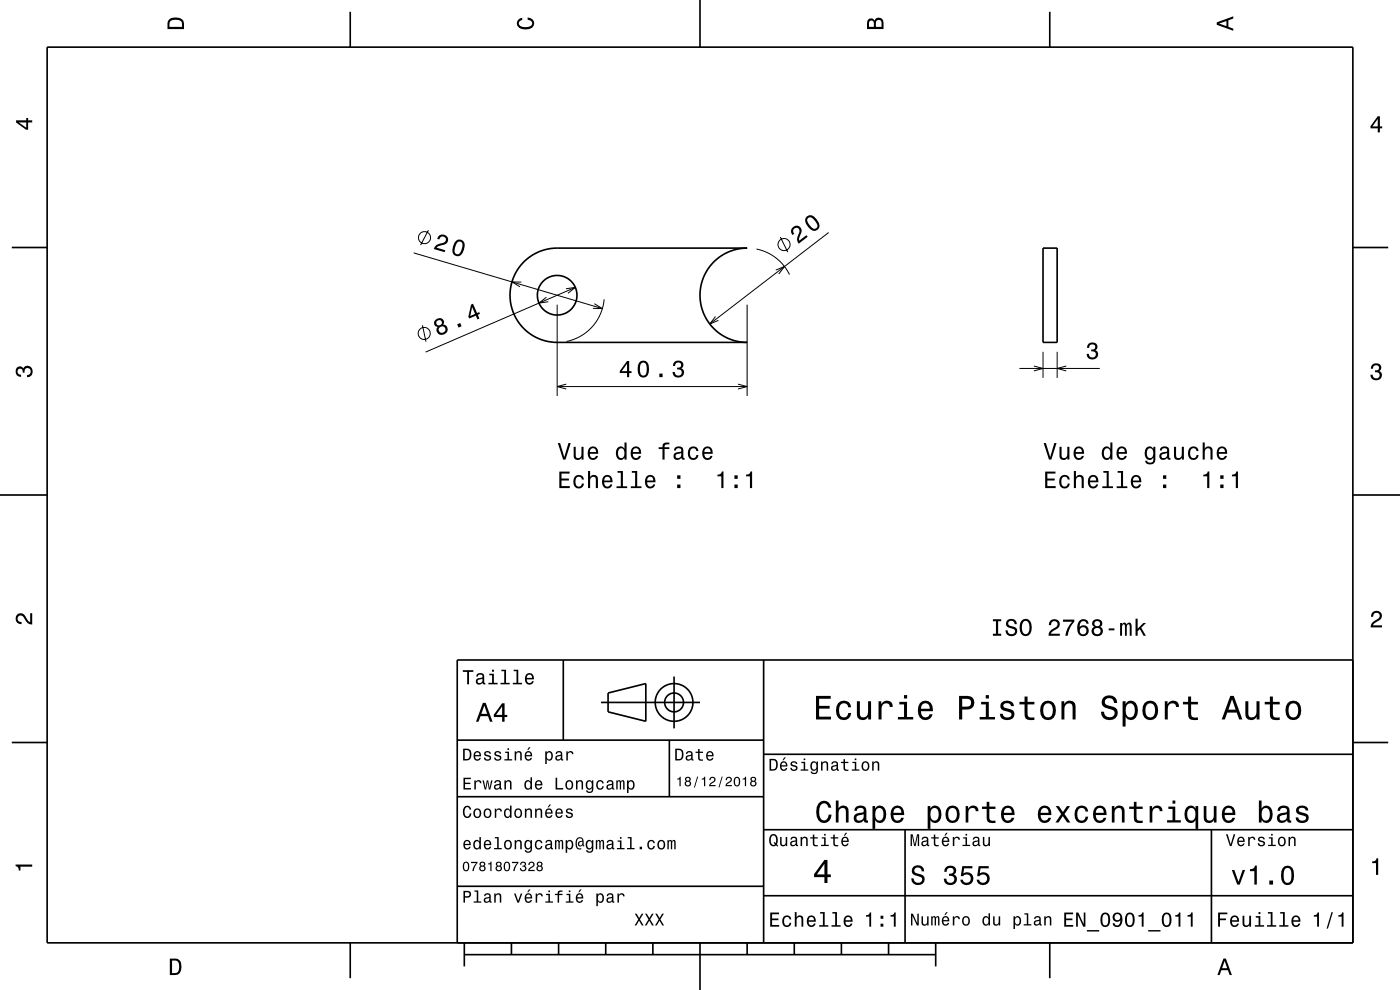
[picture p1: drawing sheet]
<svg xmlns="http://www.w3.org/2000/svg" width="297mm" height="210mm" viewBox="0 0 297 210" stroke-linecap="round" stroke-linejoin="round" font-family="sans-serif">
<g fill="none" stroke="#000" stroke-width=".21">
<path d="M87.8 53.6l40 11.9M90.9 48.8l-1.7 3.2M110.6 59.8h-2l1.7 1M160.5 52.8a10 10 0 0 1 7 5.4M164.6 57.3l1.8-.8-1.2 1.6M165.5 50.3l1.6 3.2M175.8 49.3l-25.2 19.4M89.6 69l.8 3.5M115.9 63.1l-1.6 1.2 2-.3M118.2 64.6v19.4M120.1 61.3l2-.3-1.6 1.2M122.1 61l-31.8 13.7"/>
<path d="M126.1 64.4l1.7 1.1-2-.1M128.2 63.5a10 10 0 0 1-8 8.9M151.8 67.1l-1.2 1.6 1.8-.7M158.5 64.6v19.4M216.3 78.2h17M219.3 77.6l2 .6-2 .5M221.3 74.6v5.6M224.3 74.6v5.6M226.2 77.6l-1.9 .6 1.9 .5M118.2 82h40.3M120.1 81.5l-1.9 .5 1.9 .5M156.6 81.5l1.9 .5-1.9 .5"/>
<circle cx="90.1" cy="50.4" r="1.28"/>
<circle cx="166.3" cy="51.9" r="1.28"/>
<circle cx="90" cy="70.7" r="1.28"/>
</g>
<g fill="none" stroke="#000" stroke-width=".35">
<path d="M10 10h277v190h-277zM74.3 2.5v7.5M148.5 0v10M222.7 2.5v7.5M2.5 52.5h7.5M111 55.7a10 10 0 0 1 7.2-3.1h40.3a10 10 0 0 0-10 10 10 10 0 0 0 10 10h-40.3a10 10 0 0 1-9.2-6.1 10 10 0 0 1 2-10.8zM221.3 52.6h3v20h-3zM287 52.5h7.5M0 105h10M287 105h10M119.5 140v17M162 140v60"/>
<path d="M287 140h-190v60M2.5 157.5h7.5M97 157h65M127.5 149h21M129 147l8-2v8l-8-2zM142 157v12M143 143.5v11M287 157.5h7.5M97 169h65M162 176h125M162 160h125M192 176v24"/>
<path d="M257 176v24M97 188h65M162 190h125M74.3 200v7.5M98.5 202.5h100M98.5 200v5M108.5 200v2.5M118.5 200v2.5M128.5 200v2.5M138.5 200v2.5M148.5 200v10M158.5 200v2.5"/>
<path d="M168.5 200v2.5M178.5 200v2.5M188.5 200v2.5M198.5 200v5M222.7 200v7.5"/>
<circle cx="118.2" cy="62.6" r="4.2"/>
<circle cx="143" cy="149" r="2"/>
<circle cx="143" cy="149" r="4"/>
</g>
<g fill="#000">
<path d="M36 4a2.18 2.18 0 0 0-.5 2.2h3.5v-1.2a1.43 1.43 0 0 0-1.7-1.3zM36.3 4.4a2.15 2.15 0 0 1 2.2 .3l.1 1h-2.6v-1z" fill-rule="evenodd"/>
<path d="M109.9 4.2l.9-.4v.4a.7 .7 0 0 0-.7 .5 .7 .7 0 0 0 .3 .8 1.7 1.7 0 0 0 2.5-.5 .9 .9 0 0 0-1-.8v-.5a1.24 1.24 0 0 1 1.4 1.1 1.24 1.24 0 0 1-1 1.4 2.22 2.22 0 0 1-2.5-.7l-.2-.5z" fill-rule="evenodd"/>
<path d="M184.2 4.2l-.3 .7v1.3h3.5v-1.3a.98 .98 0 0 0-.7-1.1 .98 .98 0 0 0-1.2 .6 .84 .84 0 0 0-1.3-.2zM184.5 4.5a.54 .54 0 0 1 .6-.1 .54 .54 0 0 1 .3 .6v.7h-1zM185.9 4.4a.62 .62 0 0 1 .8-.1 .62 .62 0 0 1 .3 .6v.8h-1.2z" fill-rule="evenodd"/>
<path d="M258.1 4.7v.6l3.5 1.2v-.4l-1-.4v-1.4l1-.4v-.4zM258.6 5l1.6-.5v1z" fill-rule="evenodd"/>
<path d="M3.4 25.5v.5l2.1 1.5h.5v-1.5h.8v-.5h-.8v-.5h-.4v.5zM4 26h1.6v1.1z" fill-rule="evenodd"/>
<path d="M292.3 24.7l-1.6 2.1v.4h1.6v.9h.4v-.9h.5v-.4h-.5v-2.1zM292.3 25.2v1.6h-1.1z" fill-rule="evenodd"/>
<path d="M93 50.2l-.3 .5 .5 .1a.7 .7 0 0 1 .7-.7 .7 .7 0 0 1 .7 .8 .7 .7 0 0 1-.7 .7 1.8 1.8 0 0 0-1.9 1.2l2.3 .7 .2-.4-1.9-.6a2.21 2.21 0 0 1 1.8-.7 1.14 1.14 0 0 0 .4-1.7 1.14 1.14 0 0 0-1.8 .1zM96.8 51a2.67 2.67 0 0 0-.5 3.1 1.14 1.14 0 0 0 1.8-.4 2.32 2.32 0 0 0 .2-2.6l-.5-.3h-.5zM97 51.4a.63 .63 0 0 1 .7-.2 .63 .63 0 0 1 .4 .5 2.74 2.74 0 0 1-.9 2.2l-.6-.2a2.29 2.29 0 0 1 .4-2.3z" fill-rule="evenodd"/>
<path d="M168.3 48.1a1.12 1.12 0 0 0-.2 1.8l.4-.3a.7 .7 0 0 1-.1-1 .7 .7 0 0 1 1-.1 .7 .7 0 0 1 .1 1 1.8 1.8 0 0 0-.1 2.2l1.9-1.5-.2-.3-1.5 1.1a2.2 2.2 0 0 1 .4-1.8 1.08 1.08 0 0 0-.4-1.2 1.08 1.08 0 0 0-1.3 .1zM171.2 45.9a1.43 1.43 0 0 0 .2 2.2 1.42 1.42 0 0 0 2 .6 1.42 1.42 0 0 0-.1-2.1 1.52 1.52 0 0 0-2.1-.7zM171.5 46.2l.3-.1a2.38 2.38 0 0 1 1.6 2l-.5 .5a2.37 2.37 0 0 1-1.6-2.1z" fill-rule="evenodd"/>
<path d="M92.4 67.8a.84 .84 0 0 0-.3 1 .84 .84 0 0 0 .8 .5 1.11 1.11 0 0 0 .2 1.6 1.11 1.11 0 0 0 1.6-.3 1.03 1.03 0 0 0 .2-1.1 1.03 1.03 0 0 0-.9-.7 .88 .88 0 0 0-.1-1.1 .88 .88 0 0 0-1.1-.1zM93.1 69.9a.71 .71 0 0 1 1.4 0 .71 .71 0 0 1-1.4 0zM92.6 68.5a.59 .59 0 0 1 1.1 0 .59 .59 0 0 1-1.1 0zM97 68.8l.3 .7 .6-.3-.3-.7zM99.9 64.6l-.5 2.6 .1 .4 1.4-.6 .4 .8 .4-.2-.3-.8 .4-.2-.1-.4-.5 .2-.9-2zM100.2 65.1l.6 1.5-1 .4z" fill-rule="evenodd"/>
<path d="M133 76.6l-1.5 2.1v.4h1.5v.9h.5v-.9h.5v-.4h-.5v-2.1zM133 77.2v1.5h-1.1zM135.6 76.9a2.67 2.67 0 0 0 .4 3.1 1.14 1.14 0 0 0 1.6-.9 2.31 2.31 0 0 0-.6-2.5l-.5-.1-.5 .1zM136.1 77h.7a2.38 2.38 0 0 1 0 2.6h-.7a2.36 2.36 0 0 1 0-2.6zM139.9 79.2v.8h.7v-.8zM143.1 76.8l-.3 .8h.4a.62 .62 0 0 1 .3-.7 .62 .62 0 0 1 .8 .2 .62 .62 0 0 1-.2 .9h-.5v.4a.72 .72 0 0 1 1 .4 .72 .72 0 0 1-.5 .9 .72 .72 0 0 1-.9-.5l-.1-.3h-.4a1.18 1.18 0 0 0 1.5 1.2 1.18 1.18 0 0 0 .6-1.8l-.2-.2a.91 .91 0 0 0 .3-1.1 .91 .91 0 0 0-1-.5z" fill-rule="evenodd"/>
<path d="M230.9 72.9a1.08 1.08 0 0 1 1.4-.2 1.08 1.08 0 0 1 .4 1.3l-.3 .3a1.06 1.06 0 0 1 .5 1.3 1.06 1.06 0 0 1-1.2 .7 1.1 1.1 0 0 1-1.2-1.2h.5a.71 .71 0 0 0 1 .7 .71 .71 0 0 0 .1-1.2l-.6-.1v-.4a.61 .61 0 0 0 .8-.2 .61 .61 0 0 0-.3-.9 .61 .61 0 0 0-.8 .2l-.1 .6h-.5z" fill-rule="evenodd"/>
<path d="M291.1 77.4a1.08 1.08 0 0 1 1.4-.2 1.08 1.08 0 0 1 .4 1.2l-.3 .3a1.06 1.06 0 0 1 .5 1.3 1.06 1.06 0 0 1-1.2 .7 1.1 1.1 0 0 1-1.2-1.2h.5a.71 .71 0 0 0 1 .8 .71 .71 0 0 0 .1-1.3h-.6v-.4a.61 .61 0 0 0 .8-.3 .61 .61 0 0 0-.2-.8 .61 .61 0 0 0-.9 .2l-.1 .5h-.5z" fill-rule="evenodd"/>
<path d="M3.6 78a.86 .86 0 0 1 1.4 .2 1.06 1.06 0 0 1 1.2-.6 1.06 1.06 0 0 1 .7 1.2 1.1 1.1 0 0 1-1.2 1.2v-.4a.71 .71 0 0 0 .8-1 .71 .71 0 0 0-1.3-.1v.6h-.4a.61 .61 0 0 0-.3-.8 .61 .61 0 0 0-.8 .2 .61 .61 0 0 0 .2 .8l.6 .2v.4a1.15 1.15 0 0 1-1.2-.6 1.15 1.15 0 0 1 .3-1.3z" fill-rule="evenodd"/>
<path d="M118.3 94l1.2 3.5h.5l1.1-3.5h-.5l-.9 3-.9-3zM121.7 94.8v1.8a.89 .89 0 0 0 .6 .9 .89 .89 0 0 0 1.1-.4v.4h.4v-2.7h-.4v1.5a.65 .65 0 0 1-.4 .8 .65 .65 0 0 1-.8-.3l-.1-2zM125 95.1a1.54 1.54 0 0 0 .8 2.5 1.06 1.06 0 0 0 1.1-.9h-.5l-.2 .4-.4 .1a.76 .76 0 0 1-.7-.9h1.8a1.16 1.16 0 0 0-.5-1.4 1.16 1.16 0 0 0-1.4 .2zM125.3 95.3a.66 .66 0 0 1 .8-.1 .66 .66 0 0 1 .3 .7h-1.3zM130.9 95.1a1.57 1.57 0 0 0 .8 2.5l.5-.1 .3-.4v.4h.4v-3.6h-.4v1.3a.89 .89 0 0 0-1.6-.1zM131.3 95.4a.62 .62 0 0 1 .7-.3 .62 .62 0 0 1 .4 .6 1.12 1.12 0 0 1-.6 1.5 1.19 1.19 0 0 1-.5-1.8zM134.1 95.1a1.54 1.54 0 0 0 .8 2.5 1.06 1.06 0 0 0 1.1-.9h-.5l-.2 .4-.4 .1a.76 .76 0 0 1-.7-.9h1.8a1.16 1.16 0 0 0-.5-1.4 1.16 1.16 0 0 0-1.4 .2zM134.4 95.3a.66 .66 0 0 1 .8-.1 .66 .66 0 0 1 .4 .7h-1.4zM139.7 94.9v.3h.8v2.3h.5v-2.3h1v-.3h-1a.5 .5 0 0 1 .6-.6h.4v-.4a1.04 1.04 0 0 0-1.5 .7v.3zM143.2 94.9l-.2 .7h.4a.55 .55 0 0 1 .7-.6 .55 .55 0 0 1 .3 .8l-.2 .1a1 1 0 0 0-1 .2 1 1 0 0 0-.3 1 .94 .94 0 0 0 1.7 0l.1 .3 .5 .1v-.3l-.2-.1v-1.6a1.02 1.02 0 0 0-.7-.8 1.02 1.02 0 0 0-1.1 .2zM143.4 96.4l1.1-.3a.77 .77 0 0 1-.2 .9 .77 .77 0 0 1-.9 .1zM146.2 95.1a1.53 1.53 0 0 0 .9 2.5 1.07 1.07 0 0 0 1.1-1.1h-.5a.67 .67 0 0 1-.6 .7 .67 .67 0 0 1-.7-.6 1.11 1.11 0 0 1 .7-1.5 .6 .6 0 0 1 .6 .6h.5a1.09 1.09 0 0 0-.8-1 1.09 1.09 0 0 0-1.2 .4zM149.3 95.1a1.54 1.54 0 0 0 .8 2.5 1.06 1.06 0 0 0 1.1-.9h-.5l-.2 .4-.4 .1a.76 .76 0 0 1-.7-.9h1.8a1.16 1.16 0 0 0-.5-1.4 1.16 1.16 0 0 0-1.4 .2zM149.6 95.3a.66 .66 0 0 1 .8-.1 .66 .66 0 0 1 .3 .7h-1.3z" fill-rule="evenodd"/>
<path d="M221.4 94l1.1 3.5h.5l1.1-3.5h-.4l-.9 3-.9-3zM224.8 94.8v1.8a.89 .89 0 0 0 .6 .9 .89 .89 0 0 0 1-.4v.4h.5v-2.7h-.5v1.5a.65 .65 0 0 1-.4 .8 .65 .65 0 0 1-.8-.3v-2zM228 95.1a1.54 1.54 0 0 0 .8 2.5 1.06 1.06 0 0 0 1.1-.9h-.4l-.2 .4-.4 .1a.76 .76 0 0 1-.7-.9h1.8a1.16 1.16 0 0 0-.5-1.4 1.16 1.16 0 0 0-1.5 .2zM228.4 95.3a.66 .66 0 0 1 .8-.1 .66 .66 0 0 1 .3 .7h-1.3zM234 95.1a1.58 1.58 0 0 0 .8 2.5l.4-.1 .3-.4v.4h.5v-3.6h-.4v1.3a.89 .89 0 0 0-1.6-.1zM234.4 95.4a.62 .62 0 0 1 .6-.3 .62 .62 0 0 1 .5 .6 1.12 1.12 0 0 1-.7 1.5 1.19 1.19 0 0 1-.4-1.8zM237.2 95.1a1.54 1.54 0 0 0 .8 2.5 1.05 1.05 0 0 0 1-.9h-.4l-.2 .4-.4 .1a.76 .76 0 0 1-.7-.9h1.8a1.16 1.16 0 0 0-.5-1.4 1.16 1.16 0 0 0-1.4 .2zM237.5 95.3a.66 .66 0 0 1 .8-.1 .66 .66 0 0 1 .3 .7h-1.3zM243.1 95.1a1.57 1.57 0 0 0 .8 2.5l.4-.1 .4-.4a.73 .73 0 0 1-.3 1 .73 .73 0 0 1-1-.4h-.5a1.1 1.1 0 0 0 1.3 .9 1.1 1.1 0 0 0 .9-1.2v-2.6h-.4v.4l-.4-.4a.89 .89 0 0 0-1.2 .3zM243.5 95.3a.63 .63 0 0 1 .7-.2 .63 .63 0 0 1 .4 .6 1.11 1.11 0 0 1-.6 1.5 1.19 1.19 0 0 1-.5-1.9zM246.3 94.9l-.2 .7h.4a.55 .55 0 0 1 .6-.6 .55 .55 0 0 1 .4 .8l-.2 .1a.98 .98 0 0 0-1.1 .3 .98 .98 0 0 0 0 1.2 1.06 1.06 0 0 0 1.4-.3l.1 .3 .6 .1v-.3l-.2-.1-.1-1.6a1.02 1.02 0 0 0-.6-.8 1.02 1.02 0 0 0-1.1 .2zM246.5 96.4l1.1-.3a.77 .77 0 0 1-.2 .9 .77 .77 0 0 1-.9 .1l-.1-.4zM249.1 94.8v1.8a.89 .89 0 0 0 .6 .9 .89 .89 0 0 0 1-.4v.4h.5v-2.7h-.5v1.5a.64 .64 0 0 1-.4 .8 .64 .64 0 0 1-.8-.3v-2zM252.3 95.1a1.53 1.53 0 0 0 .9 2.5 1.07 1.07 0 0 0 1.1-1.1h-.5a.67 .67 0 0 1-.6 .7 .67 .67 0 0 1-.7-.6 1.11 1.11 0 0 1 .7-1.5 .6 .6 0 0 1 .6 .6h.5a1.09 1.09 0 0 0-.8-1 1.09 1.09 0 0 0-1.2 .4zM255.1 93.9v3.6h.5v-1.6a.64 .64 0 0 1 .4-.8 .64 .64 0 0 1 .8 .4v2h.4v-1.8a.88 .88 0 0 0-.6-1 .88 .88 0 0 0-1 .5v-1.3zM258.4 95.1a1.54 1.54 0 0 0 .8 2.5 1.06 1.06 0 0 0 1.1-.9h-.4l-.3 .4-.3 .1a.76 .76 0 0 1-.7-.9h1.7a1.16 1.16 0 0 0-.5-1.4 1.16 1.16 0 0 0-1.4 .2zM258.8 95.3a.66 .66 0 0 1 .8-.1 .66 .66 0 0 1 .3 .7h-1.3z" fill-rule="evenodd"/>
<path d="M118.7 100v3.5h2.2v-.4h-1.8v-1.2h1.6v-.4h-1.6v-1h1.7v-.5zM121.9 101.1a1.53 1.53 0 0 0 .9 2.5 1.06 1.06 0 0 0 1.1-1h-.4a.67 .67 0 0 1-.7 .6 .67 .67 0 0 1-.7-.6 1.11 1.11 0 0 1 .7-1.5 .6 .6 0 0 1 .6 .6h.5a1.09 1.09 0 0 0-.8-.9 1.09 1.09 0 0 0-1.2 .3zM124.7 99.9v3.6h.5v-1.5a.63 .63 0 0 1 .4-.8 .63 .63 0 0 1 .8 .3v2h.4v-1.7a.88 .88 0 0 0-.6-1 .88 .88 0 0 0-1 .4v-1.3zM128 101.1a1.54 1.54 0 0 0 .8 2.5 1.06 1.06 0 0 0 1.1-.8h-.4l-.3 .3-.3 .1a.76 .76 0 0 1-.7-.9h1.7a1.16 1.16 0 0 0-.4-1.4 1.16 1.16 0 0 0-1.5 .2zM128.4 101.3a.66 .66 0 0 1 .8-.1 .66 .66 0 0 1 .3 .7h-1.3zM131 99.9v.4h.7v2.9h-.9v.3h2.3v-.3h-1v-3.3zM134 99.9v.4h.7v2.9h-.9v.3h2.3v-.3h-.9v-3.3zM137.1 101.1a1.54 1.54 0 0 0 .8 2.5 1.06 1.06 0 0 0 1.1-.8h-.4l-.3 .3-.3 .1a.76 .76 0 0 1-.7-.9h1.8a1.16 1.16 0 0 0-.5-1.4 1.16 1.16 0 0 0-1.5 .2zM137.5 101.3a.66 .66 0 0 1 .8-.1 .66 .66 0 0 1 .3 .7h-1.3zM143.7 102.8v.7h.7v-.7zM143.7 100.8v.8h.7v-.8z" fill-rule="evenodd"/>
<path d="M152.2 100.7v.3h.8v2.5h.5v-3.5h-.4a.77 .77 0 0 1-.9 .7zM155.8 102.8v.7h.7v-.7zM155.8 100.8v.8h.7v-.8zM158.3 100.7v.3h.8v2.5h.5v-3.5h-.4a.77 .77 0 0 1-.9 .7z" fill-rule="evenodd"/>
<path d="M221.7 100v3.5h2.2v-.4h-1.7v-1.2h1.6v-.4h-1.6v-1h1.7v-.5zM225 101.1a1.53 1.53 0 0 0 .8 2.5 1.06 1.06 0 0 0 1.1-1h-.4a.67 .67 0 0 1-.6 .6 .67 .67 0 0 1-.7-.6 1.12 1.12 0 0 1 .7-1.5 .59 .59 0 0 1 .6 .6h.4a1.09 1.09 0 0 0-.7-.9 1.09 1.09 0 0 0-1.2 .3zM227.8 99.9v3.6h.5v-1.5a.63 .63 0 0 1 .3-.8 .63 .63 0 0 1 .8 .3l.1 2h.4v-1.7a.88 .88 0 0 0-.6-1 .88 .88 0 0 0-1 .4v-1.3zM231.1 101.1a1.54 1.54 0 0 0 .8 2.5 1.06 1.06 0 0 0 1.1-.8h-.5l-.2 .3-.4 .1a.76 .76 0 0 1-.7-.9h1.8a1.16 1.16 0 0 0-.5-1.4 1.16 1.16 0 0 0-1.4 .2zM231.4 101.3a.66 .66 0 0 1 .8-.1 .66 .66 0 0 1 .4 .7h-1.4zM234.1 99.9v.4h.7v2.9h-.9v.3h2.2v-.3h-.9v-3.3zM237.1 99.9v.4h.7v2.9h-.9v.3h2.3v-.3h-1v-3.3zM240.2 101.1a1.54 1.54 0 0 0 .8 2.5 1.06 1.06 0 0 0 1.1-.8h-.5l-.2 .3-.4 .1a.76 .76 0 0 1-.7-.9h1.8a1.16 1.16 0 0 0-.5-1.4 1.16 1.16 0 0 0-1.4 .2zM240.5 101.3a.66 .66 0 0 1 .8-.1 .66 .66 0 0 1 .4 .7h-1.4zM246.7 102.8v.7h.7v-.7zM246.7 100.8v.8h.7v-.8z" fill-rule="evenodd"/>
<path d="M255.3 100.7v.3h.8v2.5h.5v-3.5h-.4a.78 .78 0 0 1-.9 .7zM258.9 102.8v.7h.7v-.7zM258.9 100.8v.8h.7v-.8zM261.3 100.7v.3h.9v2.5h.4v-3.5h-.3a.77 .77 0 0 1-1 .7z" fill-rule="evenodd"/>
<path d="M3.6 130.4a1.22 1.22 0 0 1 2 .7l.4 .6 .4 .3v-1.9h.4v2.4a1.8 1.8 0 0 1-1.7-1.4 .71 .71 0 0 0-.9-.5 .71 .71 0 0 0-.5 .8 .71 .71 0 0 0 .9 .5v.5a1.18 1.18 0 0 1-1.2-.7 1.18 1.18 0 0 1 .2-1.3z" fill-rule="evenodd"/>
<path d="M210.6 131.4v.4h.7v2.6h-.7v.5h1.8v-.5h-.6v-2.6h.6v-.4zM213.7 131.6a.96 .96 0 0 0-.3 1 .96 .96 0 0 0 1 .6 .77 .77 0 0 1 .9 1 .83 .83 0 0 1-.9 .3 .83 .83 0 0 1-.6-.8h-.5a1.21 1.21 0 0 0 1.5 1.3 1.21 1.21 0 0 0 .7-1.8l-.8-.3a.71 .71 0 0 1-.8-.7 .7 .7 0 0 1 .7-.5 .7 .7 0 0 1 .7 .7h.4a1.16 1.16 0 0 0-.7-1.1 1.16 1.16 0 0 0-1.3 .3zM216.6 131.7a2.53 2.53 0 0 0 .5 3.1 1.21 1.21 0 0 0 1.7-.9 1.93 1.93 0 0 0-.9-2.6l-.8 .1zM217.3 131.8l.3-.1a1.7 1.7 0 0 1 .3 2.7l-.3 .1a1.69 1.69 0 0 1-.3-2.7zM222.8 131.7l-.3 .9h.5a.71 .71 0 0 1 .5-.8 .71 .71 0 0 1 .8 .5 .71 .71 0 0 1-.5 .8 1.81 1.81 0 0 0-1.4 1.8h2.4v-.5h-1.9a2.23 2.23 0 0 1 1.5-1.1 1.13 1.13 0 0 0 .1-1.7 1.13 1.13 0 0 0-1.7 .1zM225.5 131.4v.5h1.9a5.2 5.2 0 0 0-1.4 3h.5a5.3 5.3 0 0 1 1.4-3v-.5zM229.1 131.6a2.39 2.39 0 0 0 .1 3.3 1.16 1.16 0 0 0 1.6-.4 1.16 1.16 0 0 0-.2-1.5 1.16 1.16 0 0 0-1.6 0 1.03 1.03 0 0 1 .8-1.3 .58 .58 0 0 1 .7 .6h.4a1.12 1.12 0 0 0-.7-.9 1.12 1.12 0 0 0-1.1 .2zM229 133.8a.75 .75 0 0 1 1.5 0 .75 .75 0 0 1-1.5 0zM232 131.6a.83 .83 0 0 0 .1 1.4 1.11 1.11 0 0 0-.4 1.5 1.11 1.11 0 0 0 1.6 .4 1.03 1.03 0 0 0 .7-.9 1.03 1.03 0 0 0-.6-1 .89 .89 0 0 0 .4-1.1 .89 .89 0 0 0-1-.6zM232 133.9a.75 .75 0 0 1 1.5 0 .75 .75 0 0 1-1.5 0zM232.2 132.3a.59 .59 0 0 1 1.1 0 .59 .59 0 0 1-1.1 0zM235.2 133.3v.4h1.2v-.4zM237.6 132.2v2.7h.4l.1-2.1 .1-.3h.3l.1 .2 .1 2.2h.3l.1-2.1 .3-.4 .2 .2 .1 .4v1.9h.4v-1.9a.69 .69 0 0 0-.6-.9l-.5 .3-.2-.2-.3-.1-.5 .3v-.2zM240.9 131.2v3.7h.4v-1l.5-.4 .8 1.4h.5l-1-1.8 1-.9h-.5l-1.3 1.2v-2.2z" fill-rule="evenodd"/>
<path d="M291.2 129.9a1.18 1.18 0 0 1 1.9 .3 1.18 1.18 0 0 1-1 1.7l-.5 .3-.3 .5h1.9v.4h-2.4a1.8 1.8 0 0 1 1.4-1.8 .71 .71 0 0 0 .5-.8 .71 .71 0 0 0-.9-.5 .71 .71 0 0 0-.5 .8h-.4z" fill-rule="evenodd"/>
<path d="M98.2 158.8v2.5h.9a1.37 1.37 0 0 0 .7-2.2 1.56 1.56 0 0 0-1.6-.3zM98.6 159.1a.98 .98 0 0 1 1.1 .7 .98 .98 0 0 1-.6 1.2h-.5zM100.7 159.6a1.04 1.04 0 0 0-.2 1.2 1.04 1.04 0 0 0 1 .5l.5-.5h-.3l-.4 .3a.54 .54 0 0 1-.5-.7h1.3a.83 .83 0 0 0-.4-.9 .83 .83 0 0 0-1 .1zM100.9 159.7l.2-.1a.47 .47 0 0 1 .5 .1 .47 .47 0 0 1 .1 .5h-.9zM102.9 159.5l-.2 .1a.69 .69 0 0 0 .9 .9l.2 .1a.43 .43 0 0 1-.4 .5 .43 .43 0 0 1-.4-.4h-.3a.74 .74 0 0 0 .9 .7 .74 .74 0 0 0 .5-1l-1-.4a.38 .38 0 0 1 .3-.5 .38 .38 0 0 1 .4 .4h.3a.78 .78 0 0 0-1.2-.4zM105.1 159.5l-.2 .1a.69 .69 0 0 0 .9 .9l.2 .1a.43 .43 0 0 1-.4 .5 .43 .43 0 0 1-.5-.4h-.3a.74 .74 0 0 0 .9 .7 .74 .74 0 0 0 .5-1l-.9-.4a.38 .38 0 0 1 .3-.5 .38 .38 0 0 1 .4 .4h.3a.77 .77 0 0 0-1.2-.4zM107.2 159.4v.3h.5v1.3h-.7v.3h1.6v-.3h-.6v-1.6zM107.7 158.7v.4h.3v-.4zM109.2 159.4v1.9h.3v-1.1a.45 .45 0 0 1 .4-.6 .45 .45 0 0 1 .5 .5v1.2h.3v-1.3a.63 .63 0 0 0-.5-.7 .63 .63 0 0 0-.7 .4v-.3zM112.2 158.5l-.4 .6h.3l.5-.6zM111.5 159.6a1.04 1.04 0 0 0-.2 1.2 1.04 1.04 0 0 0 1.1 .5l.5-.5h-.3l-.5 .3a.54 .54 0 0 1-.5-.7h1.3a.83 .83 0 0 0-.4-.9 .83 .83 0 0 0-1 .1zM111.8 159.7l.1-.1a.48 .48 0 0 1 .5 .1 .48 .48 0 0 1 .2 .5h-1zM115.7 159.4v2.7h.3v-1.1a.66 .66 0 0 0 .7 .4 .66 .66 0 0 0 .5-.6 .91 .91 0 0 0 0-1.1 .91 .91 0 0 0-1-.3l-.2 .3v-.3zM116.1 159.8a.45 .45 0 0 1 .5-.2 .45 .45 0 0 1 .3 .4 .65 .65 0 0 1 .1 .8 .65 .65 0 0 1-.7 .2 .98 .98 0 0 1-.2-1.2zM118.1 159.5l-.2 .4h.3a.39 .39 0 0 1 .4-.3 .39 .39 0 0 1 .3 .5h-.1a.65 .65 0 0 0-1 .4 .65 .65 0 0 0 .6 .9l.6-.3 .1 .2h.4v-.2l-.2-.1v-1.1a.72 .72 0 0 0-.5-.6 .72 .72 0 0 0-.7 .2zM118.2 160.6l.8-.3a.55 .55 0 0 1-.2 .7 .55 .55 0 0 1-.6 0zM120.1 159.4v1.9h.4v-1.1a.47 .47 0 0 1 .2-.6 .47 .47 0 0 1 .6 .2v.2h.4a.64 .64 0 0 0-.5-.7 .64 .64 0 0 0-.8 .4v-.3z" fill-rule="evenodd"/>
<path d="M98.2 142.2v.3h.9v2.7h.4v-2.7h.9v-.3zM101.3 143l-.3 .5h.4a.47 .47 0 0 1 .5-.4 .47 .47 0 0 1 .4 .6l-.2 .1a.84 .84 0 0 0-1 .2 .84 .84 0 0 0 0 1.1 .9 .9 0 0 0 1.3-.2l.1 .2 .5 .1v-.3l-.3-.1v-1.3a.87 .87 0 0 0-1.4-.5zM101.4 144.3l.9-.3a.66 .66 0 0 1-.1 .7 .66 .66 0 0 1-.8 .1zM103.8 142.9v.3h.6v1.6h-.8v.4h2v-.4h-.8v-1.9zM104.4 142.1v.4h.4v-.4zM106.4 142.1v.3h.6v2.4h-.8v.4h1.9v-.4h-.7v-2.7zM109 142.1v.3h.6v2.4h-.8v.4h1.9v-.4h-.7v-2.7zM111.6 143.1a1.32 1.32 0 0 0 .7 2.1 .9 .9 0 0 0 .9-.7h-.3l-.2 .3-.4 .1a.65 .65 0 0 1-.6-.8h1.6a1 1 0 0 0-.4-1.2 1 1 0 0 0-1.3 .2zM111.9 143.3a.57 .57 0 0 1 .7-.1 .57 .57 0 0 1 .3 .6h-1.2z" fill-rule="evenodd"/>
<path d="M102.4 149.1l-1.4 4h.5l.4-1.2h1.6l.4 1.2h.6l-1.5-4zM102.7 149.7l.7 1.7h-1.3zM106.5 149.2l-1.7 2.4v.5h1.7v1h.5v-1h.6v-.5h-.6v-2.4zM106.5 149.9v1.7h-1.3z" fill-rule="evenodd"/>
<path d="M143.2 158.8v2.5h.9a1.37 1.37 0 0 0 .7-2.2 1.56 1.56 0 0 0-1.6-.3zM143.6 159.1a.98 .98 0 0 1 1.1 .7 .98 .98 0 0 1-.6 1.2h-.5zM145.7 159.5l-.2 .4h.3a.39 .39 0 0 1 .5-.3 .39 .39 0 0 1 .3 .5h-.2a.65 .65 0 0 0-.9 .4 .65 .65 0 0 0 .5 .9l.7-.3v.2h.4v-.2l-.1-.1-.1-1.1a.73 .73 0 0 0-.4-.6 .73 .73 0 0 0-.8 .2zM145.8 160.6l.8-.3a.55 .55 0 0 1-.1 .7 .55 .55 0 0 1-.7 0zM148.1 158.9v.5h-.5v.3h.5v1.3a.75 .75 0 0 0 1 .4v-.3a.48 .48 0 0 1-.7-.3v-1.1h.7v-.3h-.7v-.5zM150 159.6a1.04 1.04 0 0 0-.2 1.2 1.04 1.04 0 0 0 1.1 .5l.5-.5h-.4l-.4 .3a.54 .54 0 0 1-.5-.7h1.3a.83 .83 0 0 0-.4-.9 .83 .83 0 0 0-1 .1zM150.3 159.7l.1-.1a.48 .48 0 0 1 .5 .1 .48 .48 0 0 1 .2 .5h-1z" fill-rule="evenodd"/>
<path d="M173.1 147.6v5h3.2v-.6h-2.5v-1.7h2.2v-.6h-2.2v-1.5h2.4v-.6zM177.8 149.2a2.59 2.59 0 0 0 .5 3.4 1.58 1.58 0 0 0 2.3-1.4h-.6a.95 .95 0 0 1-.9 1 .95 .95 0 0 1-1-.9 1.59 1.59 0 0 1 .9-2.1 .85 .85 0 0 1 .9 .8h.7a1.56 1.56 0 0 0-1.1-1.3 1.56 1.56 0 0 0-1.7 .5zM181.8 148.8v2.5a1.27 1.27 0 0 0 .9 1.4 1.27 1.27 0 0 0 1.5-.7v.6h.6v-3.8h-.6v2.2a.92 .92 0 0 1-.6 1.1 .92 .92 0 0 1-1.2-.4v-2.9zM186.4 148.8v3.8h.6v-2.2a.95 .95 0 0 1 .5-1.1 .95 .95 0 0 1 1.2 .3l.1 .4h.6a1.28 1.28 0 0 0-1-1.4 1.28 1.28 0 0 0-1.4 .8v-.6zM190.8 148.9v.5h1v2.7h-1.3v.5h3.2v-.5h-1.3v-3.2zM191.8 147.4v.8h.6v-.8zM195.1 149.2a2.62 2.62 0 0 0 .5 3.4 1.57 1.57 0 0 0 2.2-1.1h-.6l-.3 .5-.5 .2a1.08 1.08 0 0 1-1-1.3h2.5a1.66 1.66 0 0 0-.7-2 1.66 1.66 0 0 0-2.1 .3zM195.6 149.5a.94 .94 0 0 1 1.2-.2 .94 .94 0 0 1 .5 1h-1.9zM203.5 147.6v5h.6v-2.1h.8a1.47 1.47 0 0 0 1.8-1.2 1.47 1.47 0 0 0-1.5-1.7zM204.1 148.2a1.6 1.6 0 0 1 1.8 .5 .86 .86 0 0 1 0 .9 .86 .86 0 0 1-.9 .3h-.9zM208.1 148.9v.5h1v2.7h-1.3v.5h3.3v-.5h-1.3v-3.2zM209.1 147.4v.8h.7v-.8zM212.6 148.9a1.08 1.08 0 0 0-.3 1.2 1.08 1.08 0 0 0 1 .7l1.1 .4a.57 .57 0 0 1 .2 .6 .57 .57 0 0 1-.5 .4 .96 .96 0 0 1-1.4-.8h-.6a1.6 1.6 0 0 0 1.3 1.4 1.6 1.6 0 0 0 1.7-.8 1.13 1.13 0 0 0-1-1.6l-1.1-.3-.2-.4a.87 .87 0 0 1 .9-.5 .87 .87 0 0 1 .8 .6h.6a1.4 1.4 0 0 0-2.1-1.1zM217.4 147.8v1.1h-1.1v.5h1.1v2.6l.2 .4 .4 .3h1.4v-.5a.97 .97 0 0 1-1.4-.5v-2.3h1.4v-.5h-1.4v-1.1zM221.1 149.2a2.56 2.56 0 0 0 .5 3.4 1.72 1.72 0 0 0 1.8-.2 1.72 1.72 0 0 0 .6-1.7 1.7 1.7 0 0 0-.9-1.9 1.7 1.7 0 0 0-2 .4zM221.6 149.6a.96 .96 0 0 1 1-.4 .96 .96 0 0 1 .7 .8 1.59 1.59 0 0 1-1 2.2 1.19 1.19 0 0 1-1-1.5zM225.2 148.8v3.8h.6v-2.2a.97 .97 0 0 1 .5-1.1 .97 .97 0 0 1 1.1 .2l.1 .7v2.4h.7v-2.5a1.27 1.27 0 0 0-.9-1.4 1.27 1.27 0 0 0-1.5 .6v-.5zM234.1 147.9a1.38 1.38 0 0 0-.3 1.5 1.38 1.38 0 0 0 1.3 .9 1.25 1.25 0 0 1 1.4 .9 1.15 1.15 0 0 1-1.3 .9 1.15 1.15 0 0 1-1-1.1h-.7a1.8 1.8 0 0 0 1.7 1.8 1.8 1.8 0 0 0 1.9-1.6 1.46 1.46 0 0 0-1.5-1.4l-.6-.2a.83 .83 0 0 1-.5-1.1 .83 .83 0 0 1 1.2-.3l.5 .5 .1 .4h.7a1.67 1.67 0 0 0-1-1.6 1.67 1.67 0 0 0-1.9 .4zM238.2 148.8v5.3h.6v-2.1a1.32 1.32 0 0 0 1.4 .7 1.32 1.32 0 0 0 1.1-1.1 2.43 2.43 0 0 0-.8-2.8 1.21 1.21 0 0 0-1.7 .5v-.5zM239.1 149.6a.9 .9 0 0 1 .9-.4 .9 .9 0 0 1 .7 .8 1.61 1.61 0 0 1-.9 2.2 1.18 1.18 0 0 1-1-1.5zM242.8 149.2a2.56 2.56 0 0 0 .5 3.4 1.72 1.72 0 0 0 1.8-.2 1.72 1.72 0 0 0 .6-1.7 1.7 1.7 0 0 0-.9-1.9 1.7 1.7 0 0 0-2 .4zM243.3 149.6a.96 .96 0 0 1 1-.4 .96 .96 0 0 1 .7 .8 1.59 1.59 0 0 1-1 2.2 1.19 1.19 0 0 1-1-1.5zM247.1 148.8v3.8h.6v-2.2a.95 .95 0 0 1 .5-1.1 .95 .95 0 0 1 1.2 .3l.1 .4h.6a1.28 1.28 0 0 0-1-1.4 1.28 1.28 0 0 0-1.4 .8v-.6zM252 147.8v1.1h-1v.5h1l.1 2.6 .2 .4 .4 .3h1.4v-.5a.97 .97 0 0 1-1.4-.5v-2.3h1.4v-.5h-1.4v-1.1zM261 147.6l-1.8 5h.6l.6-1.4h2l.5 1.4h.7l-1.9-5zM261.4 148.3l.7 2.2h-1.5zM264.2 148.8v2.5a1.27 1.27 0 0 0 .9 1.4 1.27 1.27 0 0 0 1.5-.7v.6h.6v-3.8h-.6v2.2a.92 .92 0 0 1-.6 1.1 .92 .92 0 0 1-1.1-.4l-.1-2.9zM269.4 147.8v1.1h-1.1v.5h1.1v2.6l.2 .4 .4 .3 .7 .1 .8-.1v-.5a.97 .97 0 0 1-1.4-.5l-.1-2.3h1.5v-.5h-1.5v-1.1zM273.1 149.2a2.56 2.56 0 0 0 .6 3.4 1.72 1.72 0 0 0 1.8-.2 1.72 1.72 0 0 0 .6-1.7 1.7 1.7 0 0 0-.9-1.9 1.7 1.7 0 0 0-2.1 .4zM273.6 149.6a.96 .96 0 0 1 1-.4 .96 .96 0 0 1 .7 .8 1.59 1.59 0 0 1-.9 2.2 1.19 1.19 0 0 1-1.1-1.5z" fill-rule="evenodd"/>
<path d="M98.3 165v2.5h1.6v-.3h-1.2v-.9h1.1v-.3h-1.1v-.7h1.2v-.3zM100.6 165.5v2h.3v-1.1a.47 .47 0 0 1 .3-.6 .47 .47 0 0 1 .6 .2v.1h.3a.64 .64 0 0 0-.5-.6 .64 .64 0 0 0-.7 .4v-.4zM102.4 165.5l.4 2h.3l.3-1.7 .3 1.7h.3l.5-2h-.3l-.3 1.7-.3-1.7h-.3l-.3 1.7-.3-1.7zM105.1 165.6l-.2 .5h.2a.39 .39 0 0 1 .5-.4 .39 .39 0 0 1 .3 .6h-.1a.65 .65 0 0 0-1 .4 .65 .65 0 0 0 .6 .8l.6-.3 .1 .2 .4 .1v-.3h-.2v-1.1a.72 .72 0 0 0-.5-.6 .72 .72 0 0 0-.7 .1zM105.2 166.7l.8-.2a.55 .55 0 0 1-.2 .6 .55 .55 0 0 1-.6 .1zM107 165.5v2h.3v-1.1a.45 .45 0 0 1 .4-.7 .45 .45 0 0 1 .5 .6v1.2h.3v-1.3a.63 .63 0 0 0-.4-.7 .63 .63 0 0 0-.8 .3v-.3zM111.4 165.7a1.06 1.06 0 0 0-.2 1.2 1.06 1.06 0 0 0 1 .6l.3-.3v.3h.4v-2.6h-.4v.9a.64 .64 0 0 0-1.1-.1zM111.7 165.9a.44 .44 0 0 1 .5-.1 .44 .44 0 0 1 .3 .4 .65 .65 0 0 1 0 .7 .65 .65 0 0 1-.7 .3 .98 .98 0 0 1-.1-1.3zM113.7 165.7a1.04 1.04 0 0 0-.2 1.2 1.04 1.04 0 0 0 1 .6l.5-.6h-.3l-.4 .4a.54 .54 0 0 1-.5-.7h1.3a.83 .83 0 0 0-.4-1 .83 .83 0 0 0-1 .1zM113.9 165.9l.2-.1a.48 .48 0 0 1 .5 .1 .48 .48 0 0 1 .1 .4h-.9zM117.9 165v2.5h1.6v-.3h-1.3v-2.2zM120.2 165.7a1.04 1.04 0 0 0-.2 1.3 1.04 1.04 0 0 0 1.1 .5 1.04 1.04 0 0 0 .5-1.3 1.04 1.04 0 0 0-1.2-.7zM120.4 165.9a.48 .48 0 0 1 .5-.1 .48 .48 0 0 1 .3 .4 .66 .66 0 0 1 .1 .7 .66 .66 0 0 1-.7 .3 .97 .97 0 0 1-.2-1.3zM122.2 165.5v2h.3v-1.1a.45 .45 0 0 1 .4-.7 .45 .45 0 0 1 .5 .6v1.2h.3v-1.3a.63 .63 0 0 0-.4-.7 .63 .63 0 0 0-.8 .3v-.3zM124.5 165.7a1.06 1.06 0 0 0-.2 1.2 1.06 1.06 0 0 0 .9 .6l.4-.3a.52 .52 0 0 1-.3 .7 .52 .52 0 0 1-.7-.3h-.3a.78 .78 0 0 0 .9 .6 .78 .78 0 0 0 .7-.8v-1.9h-.3v.3l-.3-.2a.64 .64 0 0 0-.8 .1zM124.7 165.9a.45 .45 0 0 1 .5-.1 .45 .45 0 0 1 .3 .4 .65 .65 0 0 1 0 .7 .65 .65 0 0 1-.6 .3l-.3-.4zM126.7 165.7a1.04 1.04 0 0 0-.2 1.2 1.04 1.04 0 0 0 1.1 .6l.4-.4 .1-.3h-.3l-.3 .4a.73 .73 0 0 1-.7-.7 .73 .73 0 0 1 .7-.7l.3 .4h.3a.78 .78 0 0 0-.6-.7 .78 .78 0 0 0-.8 .2zM128.9 165.6l-.2 .5h.3a.39 .39 0 0 1 .5-.4 .39 .39 0 0 1 .3 .6h-.2a.65 .65 0 0 0-.9 .4 .65 .65 0 0 0 .5 .8l.6-.3 .1 .2 .4 .1v-.3h-.2v-1.1a.72 .72 0 0 0-.5-.6 .72 .72 0 0 0-.7 .1zM129 166.7l.8-.2a.55 .55 0 0 1-.1 .6 .55 .55 0 0 1-.7 .1zM130.7 165.5v2h.3v-1.3l.2-.4h.2l.1 .2v1.5h.3v-1.5l.2-.3 .2 .4v1.4h.3v-1.4a.5 .5 0 0 0-.4-.6l-.4 .2-.3-.2-.4 .2v-.2zM133 165.5v2.7h.3v-1a.66 .66 0 0 0 .7 .3 .66 .66 0 0 0 .6-.6 .91 .91 0 0 0 0-1 .91 .91 0 0 0-1-.3l-.3 .2v-.3zM133.5 165.9a.45 .45 0 0 1 .5-.1 .45 .45 0 0 1 .3 .4v.3a.6 .6 0 0 1-.5 .8 .84 .84 0 0 1-.3-1.4z" fill-rule="evenodd"/>
<path d="M98.5 178.4a1.04 1.04 0 0 0-.2 1.2 1.04 1.04 0 0 0 1.1 .6l.5-.6h-.4l-.4 .3a.54 .54 0 0 1-.5-.6h1.3a.83 .83 0 0 0-.4-1 .83 .83 0 0 0-1 .1zM98.8 178.6l.1-.1a.48 .48 0 0 1 .5 0 .48 .48 0 0 1 .2 .5h-1zM100.6 178.4a1.07 1.07 0 0 0-.2 1.1 1.07 1.07 0 0 0 .9 .7l.4-.3v.3h.3v-2.6h-.3v.9a.64 .64 0 0 0-1.1-.1zM100.8 178.6a.44 .44 0 0 1 .5-.2 .44 .44 0 0 1 .4 .5 .65 .65 0 0 1 0 .7 .65 .65 0 0 1-.7 .3l-.3-.4zM102.8 178.4a1.04 1.04 0 0 0-.1 1.2 1.04 1.04 0 0 0 1 .6l.5-.6h-.3l-.5 .3a.54 .54 0 0 1-.4-.6h1.2a.83 .83 0 0 0-.3-1 .83 .83 0 0 0-1.1 .1zM103.1 178.6l.1-.1a.47 .47 0 0 1 .5 0 .47 .47 0 0 1 .2 .5h-.9zM105 177.6v.2h.5v2.1h-.7v.3h1.6v-.3h-.6v-2.3zM107.1 178.4a1.04 1.04 0 0 0-.1 1.2 1.04 1.04 0 0 0 1.1 .6 1.04 1.04 0 0 0 .5-1.3 1.04 1.04 0 0 0-1.2-.7zM107.4 178.6a.48 .48 0 0 1 .5-.2 .48 .48 0 0 1 .3 .5 .67 .67 0 0 1 0 .7 .67 .67 0 0 1-.7 .3 .97 .97 0 0 1-.1-1.3zM109.2 178.2v2h.3v-1.2a.45 .45 0 0 1 .3-.5 .45 .45 0 0 1 .5 .2l.1 1.5h.3v-1.3a.63 .63 0 0 0-.5-.7 .63 .63 0 0 0-.7 .3v-.3zM111.4 178.4a1.06 1.06 0 0 0-.2 1.1 1.06 1.06 0 0 0 1 .7l.4-.3a.52 .52 0 0 1-.3 .7 .52 .52 0 0 1-.7-.3h-.3a.78 .78 0 0 0 .9 .6 .78 .78 0 0 0 .7-.8v-1.9h-.3v.3l-.3-.3a.65 .65 0 0 0-.9 .2zM111.7 178.6a.45 .45 0 0 1 .5-.2 .45 .45 0 0 1 .3 .5 .65 .65 0 0 1 0 .7 .65 .65 0 0 1-.7 .3l-.2-.4zM113.7 178.4a1.04 1.04 0 0 0-.2 1.2 1.04 1.04 0 0 0 1.1 .6l.4-.4 .1-.3h-.3l-.3 .4a.72 .72 0 0 1-.7-.7 .72 .72 0 0 1 .7-.7l.3 .4h.3a.78 .78 0 0 0-.6-.7 .78 .78 0 0 0-.8 .2zM115.9 178.3l-.2 .5h.3a.39 .39 0 0 1 .5-.4 .39 .39 0 0 1 .2 .6h-.1a.65 .65 0 0 0-.9 .4 .65 .65 0 0 0 .5 .8l.6-.3 .1 .2 .4 .1v-.3h-.2v-1.2a.73 .73 0 0 0-1.2-.4zM116 179.4l.8-.2a.55 .55 0 0 1-.1 .6 .55 .55 0 0 1-.7 .1zM117.7 178.2v2h.3v-1.3l.2-.5h.2l.1 .2v1.6h.2l.1-1.5 .2-.3 .2 .4v1.4h.3v-1.4a.49 .49 0 0 0-.4-.7l-.4 .3-.3-.3-.4 .3v-.2zM120 178.2v2.7h.3v-1a.66 .66 0 0 0 .7 .3 .66 .66 0 0 0 .6-.6 .91 .91 0 0 0 0-1 .91 .91 0 0 0-1-.4l-.3 .3v-.3zM120.5 178.6a.45 .45 0 0 1 .4-.2 .45 .45 0 0 1 .4 .5v.3a.6 .6 0 0 1-.5 .7 .84 .84 0 0 1-.3-1.3zM122.5 177.8a1.87 1.87 0 0 0 .1 2.3l.7 .1v-.3a.61 .61 0 0 1-.9-.5 1.2 1.2 0 0 1 .6-1.6l.4 .1 .1 .4a.7 .7 0 0 0-.8 .4 .7 .7 0 0 0 .2 .8h.4l.3-.2v.2h.4l-.2-.3a1.2 1.2 0 0 0-.8-1.6zM122.9 178.7l.6-.2-.1 .7-.5 .1zM124.5 178.4a1.06 1.06 0 0 0-.2 1.1 1.06 1.06 0 0 0 .9 .7l.4-.3a.52 .52 0 0 1-.3 .7 .52 .52 0 0 1-.7-.3h-.3a.78 .78 0 0 0 .9 .6 .78 .78 0 0 0 .7-.8v-1.9h-.3v.3l-.3-.3a.65 .65 0 0 0-.8 .2zM124.7 178.6a.45 .45 0 0 1 .5-.2 .45 .45 0 0 1 .3 .5 .65 .65 0 0 1 0 .7 .65 .65 0 0 1-.6 .3l-.3-.4zM126.4 178.2v2h.3v-1.3l.2-.5h.1l.1 .2v1.6h.3v-1.5l.3-.3 .2 .4v1.4h.3v-1.4a.49 .49 0 0 0-.4-.7l-.4 .3-.4-.3-.3 .3v-.2zM128.9 178.3l-.2 .5h.3a.39 .39 0 0 1 .5-.4 .39 .39 0 0 1 .3 .6h-.2a.65 .65 0 0 0-.9 .4 .65 .65 0 0 0 .5 .8l.6-.3 .1 .2 .4 .1v-.3h-.2v-1.2a.72 .72 0 0 0-.5-.6 .72 .72 0 0 0-.7 .2zM129 179.4l.8-.2a.55 .55 0 0 1-.1 .6 .55 .55 0 0 1-.7 .1zM131 178.3v.3h.5v1.3h-.6v.3h1.6v-.3h-.7v-1.6zM131.5 177.6v.3h.3v-.3zM133.2 177.6v.2h.5v2.1h-.7v.3h1.6v-.3h-.6v-2.3zM135.7 179.6v.6h.5v-.6zM137.5 178.4a1.04 1.04 0 0 0-.1 1.2 1.04 1.04 0 0 0 1 .6l.4-.4 .1-.3h-.3l-.3 .4a.72 .72 0 0 1-.7-.7 .72 .72 0 0 1 .7-.7l.3 .4h.3a.78 .78 0 0 0-.5-.7 .78 .78 0 0 0-.9 .2zM139.7 178.4a1.04 1.04 0 0 0-.2 1.2 1.04 1.04 0 0 0 1.1 .6 1.04 1.04 0 0 0 .5-1.3 1.04 1.04 0 0 0-1.2-.7zM139.9 178.6a.48 .48 0 0 1 .5-.2 .48 .48 0 0 1 .4 .5 .66 .66 0 0 1 0 .7 .66 .66 0 0 1-.7 .3 .98 .98 0 0 1-.2-1.3zM141.6 178.2v2h.3v-1.3l.1-.5h.2l.1 .2v1.6h.3v-1.5l.3-.3 .1 .4v1.4h.3v-1.4a.49 .49 0 0 0-.3-.7l-.4 .3-.4-.3-.3 .3v-.2z" fill-rule="evenodd"/>
<path d="M98.4 171.2a1.45 1.45 0 0 0 .7 2.3 .94 .94 0 0 0 .9-1h-.3a.59 .59 0 0 1-.8 .7 1.31 1.31 0 0 1 .2-2l.3 .1 .2 .4h.4a.85 .85 0 0 0-.6-.8 .85 .85 0 0 0-1 .3zM100.6 171.7a1.04 1.04 0 0 0-.1 1.3 1.04 1.04 0 0 0 1.1 .5 1.04 1.04 0 0 0 .5-1.3 1.04 1.04 0 0 0-1.2-.7zM100.9 171.9a.48 .48 0 0 1 .5-.1 .48 .48 0 0 1 .3 .4 .66 .66 0 0 1 0 .7 .66 .66 0 0 1-.7 .3 .98 .98 0 0 1-.1-1.3zM102.8 171.7a1.04 1.04 0 0 0-.2 1.3 1.04 1.04 0 0 0 1.2 .5 1.04 1.04 0 0 0 .5-1.3 1.04 1.04 0 0 0-1.2-.7zM103 171.9a.48 .48 0 0 1 .5-.1 .48 .48 0 0 1 .4 .4 .66 .66 0 0 1 0 .7 .66 .66 0 0 1-.7 .3 .97 .97 0 0 1-.2-1.3zM105 171.5v2h.3v-1.1a.47 .47 0 0 1 .2-.6 .47 .47 0 0 1 .6 .2l.1 .1h.3a.64 .64 0 0 0-.5-.6 .64 .64 0 0 0-.7 .4v-.4zM107.1 171.7a1.06 1.06 0 0 0-.2 1.2 1.06 1.06 0 0 0 .9 .6l.4-.3v.3h.3v-2.6h-.3v.9a.63 .63 0 0 0-1.1-.1zM107.4 171.9a.44 .44 0 0 1 .4-.1 .44 .44 0 0 1 .4 .4 .65 .65 0 0 1 0 .7 .65 .65 0 0 1-.7 .3l-.2-.4zM109.3 171.7a1.04 1.04 0 0 0-.1 1.3 1.04 1.04 0 0 0 1.1 .5 1.04 1.04 0 0 0 .5-1.3 1.04 1.04 0 0 0-1.2-.7zM109.5 171.9a.48 .48 0 0 1 .6-.1 .48 .48 0 0 1 .3 .4 .66 .66 0 0 1 0 .7 .66 .66 0 0 1-.7 .3 .98 .98 0 0 1-.2-1.3zM111.4 171.5v2h.3v-1.1a.45 .45 0 0 1 .3-.7 .45 .45 0 0 1 .5 .6v1.2h.4v-1.3a.63 .63 0 0 0-.5-.7 .63 .63 0 0 0-.7 .3v-.3zM113.5 171.5v2h.3v-1.1a.45 .45 0 0 1 .3-.6 .45 .45 0 0 1 .6 .2v1.5h.3v-1.3a.63 .63 0 0 0-.4-.7 .63 .63 0 0 0-.8 .3v-.3zM116.5 170.7l-.3 .6h.2l.5-.6zM115.9 171.7a1.04 1.04 0 0 0-.2 1.2 1.04 1.04 0 0 0 1 .6l.5-.6h-.3l-.4 .4a.54 .54 0 0 1-.5-.7h1.2a.83 .83 0 0 0-.3-1 .83 .83 0 0 0-1 .1zM116.1 171.9l.2-.1a.47 .47 0 0 1 .4 .1 .47 .47 0 0 1 .2 .4h-.9zM118 171.7a1.04 1.04 0 0 0-.2 1.2 1.04 1.04 0 0 0 1.1 .6l.5-.6h-.3l-.5 .4a.53 .53 0 0 1-.5-.7h1.3a.83 .83 0 0 0-.3-1 .83 .83 0 0 0-1.1 .1zM118.3 171.9l.1-.1a.47 .47 0 0 1 .5 .1 .47 .47 0 0 1 .2 .4h-1zM120.2 171.6l-.1 .2a.69 .69 0 0 0 .8 .9l.3 .1a.43 .43 0 0 1-.4 .5 .43 .43 0 0 1-.5-.4h-.3a.74 .74 0 0 0 .9 .7 .74 .74 0 0 0 .5-1.1l-1-.3a.38 .38 0 0 1 .3-.5 .38 .38 0 0 1 .5 .3h.3a.77 .77 0 0 0-1.3-.4z" fill-rule="evenodd"/>
<path d="M143.7 165.1v.3h.4v1.4h.3v-2zM145.5 164.9l-.2 .5 .3 .3a.62 .62 0 0 0-.1 .9 .62 .62 0 0 0 .9 0 .62 .62 0 0 0-.1-.9 .58 .58 0 0 0 0-.9 .58 .58 0 0 0-.8 .1zM145.5 166.2a.41 .41 0 0 1 .8 0 .41 .41 0 0 1-.8 0zM145.6 165.3a.35 .35 0 0 1 .7 0 .35 .35 0 0 1-.7 0zM147.9 164.7l-.7 2.3h.2l.7-2.3zM148.9 165.1v.3h.4v1.4h.3v-2zM150.7 164.9l-.2 .6h.2a.4 .4 0 0 1 .3-.5 .4 .4 0 0 1 .5 .3 .4 .4 0 0 1-.3 .5l-.1 .1a.95 .95 0 0 0-.7 .9h1.4v-.3h-1.1l.5-.4a.67 .67 0 0 0 .5-1 .67 .67 0 0 0-1-.2zM153.1 164.7l-.7 2.3h.2l.7-2.3zM154.1 164.9l-.2 .6h.3a.4 .4 0 0 1 .3-.5 .4 .4 0 0 1 .5 .3 .4 .4 0 0 1-.3 .5l-.2 .1a.93 .93 0 0 0-.6 .9h1.4v-.3h-1.1l.5-.4a.67 .67 0 0 0 .5-1 .67 .67 0 0 0-1.1-.2zM155.8 165a1.15 1.15 0 0 0 .5 1.8 1.16 1.16 0 0 0 .5-1.8 .63 .63 0 0 0-1 0zM156.1 165.1l.2-.1a.98 .98 0 0 1 0 1.6l-.2-.1-.2-.3v-.7zM157.6 165.1v.3h.4v1.4h.3v-2zM159.4 164.9l-.2 .5 .2 .3a.62 .62 0 0 0-.1 .9 .62 .62 0 0 0 1 0 .62 .62 0 0 0-.1-.9 .57 .57 0 0 0 0-.9 .57 .57 0 0 0-.8 .1zM159.4 166.2a.41 .41 0 0 1 .8 0 .41 .41 0 0 1-.8 0zM159.5 165.3a.34 .34 0 0 1 .6 0 .34 .34 0 0 1-.6 0z" fill-rule="evenodd"/>
<path d="M163.2 161v2.5h.9a1.37 1.37 0 0 0 .7-2.2 1.58 1.58 0 0 0-1.6-.3zM163.6 161.3a.98 .98 0 0 1 1.1 .7 .98 .98 0 0 1-.6 1.2h-.5zM166.4 160.7l-.4 .6h.2l.5-.6zM165.7 161.7a1.04 1.04 0 0 0-.2 1.2 1.04 1.04 0 0 0 1 .6l.5-.6h-.3l-.4 .4a.54 .54 0 0 1-.5-.7h1.3a.83 .83 0 0 0-.4-1 .83 .83 0 0 0-1 .1zM165.9 161.9l.2-.1a.48 .48 0 0 1 .5 .1 .48 .48 0 0 1 .1 .4h-.9zM167.9 161.6l-.2 .2a.68 .68 0 0 0 .9 .9l.2 .1a.43 .43 0 0 1-.4 .5 .43 .43 0 0 1-.4-.4h-.3a.74 .74 0 0 0 .9 .7 .74 .74 0 0 0 .5-1.1l-1-.3a.38 .38 0 0 1 .3-.5 .38 .38 0 0 1 .4 .4l.3-.1a.78 .78 0 0 0-1.2-.4zM170 161.6v.3h.5v1.3h-.7v.3h1.7v-.3h-.7v-1.6zM170.5 160.9v.3h.3v-.3zM172.1 161.7a1.06 1.06 0 0 0-.2 1.2 1.06 1.06 0 0 0 .9 .6l.4-.3a.52 .52 0 0 1-.2 .7 .52 .52 0 0 1-.7-.3h-.3a.78 .78 0 0 0 .9 .6 .78 .78 0 0 0 .6-.8v-1.9h-.3v.4l-.2-.3a.64 .64 0 0 0-.9 .1zM172.4 161.9a.45 .45 0 0 1 .4-.1 .45 .45 0 0 1 .4 .4 .65 .65 0 0 1 0 .7 .65 .65 0 0 1-.7 .3l-.2-.4zM174.2 161.5v2h.3v-1.1a.45 .45 0 0 1 .3-.6 .45 .45 0 0 1 .5 .2l.1 1.5h.3v-1.3a.63 .63 0 0 0-.5-.7 .63 .63 0 0 0-.7 .3v-.3zM176.6 161.6l-.2 .5h.3a.39 .39 0 0 1 .4-.4 .39 .39 0 0 1 .3 .6h-.1a.65 .65 0 0 0-1 .4 .65 .65 0 0 0 .6 .8l.6-.3 .1 .2 .4 .1-.2-.4v-1a.73 .73 0 0 0-1.2-.5zM176.7 162.7l.8-.2a.55 .55 0 0 1-.2 .6 .55 .55 0 0 1-.6 .1zM178.9 161v.6h-.5v.3h.5l.1 1.3a.75 .75 0 0 0 1 .3v-.3a.48 .48 0 0 1-.7-.2v-1.1h.7v-.3h-.7v-.6zM180.8 161.6v.3h.5v1.3h-.6v.3h1.6v-.3h-.6v-1.6zM181.3 160.9v.3h.4v-.3zM183 161.7a1.04 1.04 0 0 0-.2 1.3 1.04 1.04 0 0 0 1.2 .5 1.04 1.04 0 0 0 .4-1.3 1.04 1.04 0 0 0-1.2-.7zM183.2 161.9a.48 .48 0 0 1 .5-.1 .48 .48 0 0 1 .4 .4 .66 .66 0 0 1 0 .7 .66 .66 0 0 1-.7 .3 .98 .98 0 0 1-.2-1.3zM185 161.5v2h.3v-1.1a.45 .45 0 0 1 .3-.6 .45 .45 0 0 1 .6 .2v1.5h.3v-1.3a.63 .63 0 0 0-.4-.7 .63 .63 0 0 0-.8 .3v-.3z" fill-rule="evenodd"/>
<path d="M163.4 177.2a1.45 1.45 0 0 0 .7 2.3l.5-.2 .3 .3 .2-.2-.3-.3a1.53 1.53 0 0 0-.5-2.2l-.6 .1zM163.8 177.3l.3-.1a1.21 1.21 0 0 1 .5 1.7l-.3-.3-.2 .2 .3 .3a.45 .45 0 0 1-.7-.1 1.62 1.62 0 0 1 .1-1.7zM165.5 177.5v1.3a.63 .63 0 0 0 .4 .7 .63 .63 0 0 0 .8-.3v.3h.3v-2h-.3v1.2a.46 .46 0 0 1-.3 .5 .46 .46 0 0 1-.6-.2v-1.5zM167.9 177.6l-.2 .5h.3a.39 .39 0 0 1 .5-.4 .39 .39 0 0 1 .2 .6h-.1a.65 .65 0 0 0-.9 .4 .65 .65 0 0 0 .5 .8l.6-.3 .1 .2 .4 .1v-.3h-.2v-1.1a.73 .73 0 0 0-1.2-.5zM168 178.7l.8-.2a.55 .55 0 0 1-.2 .6 .55 .55 0 0 1-.6 .1zM169.8 177.5v2h.4v-1.1a.45 .45 0 0 1 .2-.6 .45 .45 0 0 1 .6 .2v1.5h.3v-1.3a.63 .63 0 0 0-.4-.7 .63 .63 0 0 0-.8 .3v-.3zM172.4 177v.6h-.5v.3h.5l.1 1.3a.75 .75 0 0 0 1 .3v-.3a.49 .49 0 0 1-.7-.2v-1.1h.7v-.3h-.7v-.6zM174.3 177.6v.3h.5v1.3h-.6v.3h1.6v-.3h-.6v-1.6zM174.8 176.9v.3h.4v-.3zM176.8 177v.6h-.6v.3h.6v1.3a.74 .74 0 0 0 1 .3v-.3a.49 .49 0 0 1-.7-.2v-1.1h.7v-.3h-.7v-.6zM179.4 176.7l-.4 .6h.2l.5-.6zM178.7 177.7a1.04 1.04 0 0 0-.2 1.2 1.04 1.04 0 0 0 1 .6l.5-.6h-.3l-.4 .4a.54 .54 0 0 1-.5-.7h1.3a.83 .83 0 0 0-.4-1 .83 .83 0 0 0-1 .1zM178.9 177.9l.2-.1a.48 .48 0 0 1 .5 .1 .48 .48 0 0 1 .1 .4h-.9z" fill-rule="evenodd"/>
<path d="M173.6 170.5a3.6 3.6 0 0 0 0 3.5 1.59 1.59 0 0 0 1.9 .5 1.59 1.59 0 0 0 .9-1.7h-.6a1.06 1.06 0 0 1-1.4 1.1 2.67 2.67 0 0 1 0-3.4 .92 .92 0 0 1 1.3 .8h.7a1.53 1.53 0 0 0-1.1-1.4 1.53 1.53 0 0 0-1.7 .6zM177.3 169.8v4.7h.6v-2a.81 .81 0 0 1 .5-1 .81 .81 0 0 1 1 .4l.1 2.6h.5v-2.3a1.13 1.13 0 0 0-.7-1.3 1.13 1.13 0 0 0-1.4 .6v-1.7zM181.6 171.2l-.3 .3v.5h.5a.71 .71 0 0 1 .8-.7 .71 .71 0 0 1 .5 1l-.2 .1a1.47 1.47 0 0 0-1.8 1.2 .93 .93 0 0 0 1 1l.6-.2 .6-.4 .1 .4 .7 .1v-.5h-.3v-2.1a1.31 1.31 0 0 0-2.2-.7zM181.8 173.1l1.4-.4a.99 .99 0 0 1-.2 1.1 .99 .99 0 0 1-1.2 .1l-.1-.4zM185.1 171v4.8h.6v-1.9a1.19 1.19 0 0 0 1.2 .7 1.19 1.19 0 0 0 1-1.1 1.94 1.94 0 0 0-1.2-2.6 1.07 1.07 0 0 0-1 .6v-.5zM185.9 171.7a.81 .81 0 0 1 .9-.3 .81 .81 0 0 1 .6 .7 1.45 1.45 0 0 1-.8 2 1.52 1.52 0 0 1-.7-2.4zM189.3 171.4a1.98 1.98 0 0 0 1 3.2 1.36 1.36 0 0 0 1.4-1.1h-.5l-.3 .4-.5 .2a.97 .97 0 0 1-.9-1.2h2.3a1.5 1.5 0 0 0-.6-1.8 1.5 1.5 0 0 0-1.9 .3zM189.8 171.6a.85 .85 0 0 1 1-.1 .85 .85 0 0 1 .4 .9h-1.7zM196.8 171v4.8h.6v-1.9a1.19 1.19 0 0 0 1.3 .7 1.19 1.19 0 0 0 .9-1.1 1.94 1.94 0 0 0-1.2-2.6 1.06 1.06 0 0 0-1 .6v-.5zM197.6 171.7a.81 .81 0 0 1 .9-.3 .81 .81 0 0 1 .6 .7 1.45 1.45 0 0 1-.8 2 1.52 1.52 0 0 1-.7-2.4zM201 171.4a1.96 1.96 0 0 0 1.1 3.2 1.95 1.95 0 0 0 1.5-1.6 1.95 1.95 0 0 0-.9-2l-.6-.1-.7 .1zM201.4 171.7a.86 .86 0 0 1 .9-.3 .86 .86 0 0 1 .6 .7 1.43 1.43 0 0 1-.8 2 1.51 1.51 0 0 1-.7-2.4zM204.9 171v3.5h.5v-2a.85 .85 0 0 1 .5-1 .85 .85 0 0 1 1.1 .3v.3h.6a1.15 1.15 0 0 0-.9-1.2 1.15 1.15 0 0 0-1.3 .7v-.6zM209.3 170.1v1h-1v.5h1v2.3l.2 .4 .4 .2 1.3 .1v-.5a.87 .87 0 0 1-1.3-.5v-2h1.3v-.5h-1.3v-1zM212.7 171.4a1.98 1.98 0 0 0 1.1 3.2 1.36 1.36 0 0 0 1.4-1.1h-.6l-.3 .4-.5 .2a.97 .97 0 0 1-.9-1.2h2.3a1.5 1.5 0 0 0-.6-1.8 1.5 1.5 0 0 0-1.9 .3zM213.2 171.6a.85 .85 0 0 1 1-.1 .85 .85 0 0 1 .4 .9h-1.7zM220.6 171.4a1.98 1.98 0 0 0 1 3.2 1.36 1.36 0 0 0 1.4-1.1h-.6l-.3 .4-.5 .2a.97 .97 0 0 1-.8-1.2h2.2a1.5 1.5 0 0 0-.6-1.8 1.5 1.5 0 0 0-1.8 .3zM221 171.6a.85 .85 0 0 1 1-.1 .85 .85 0 0 1 .4 .9h-1.6zM224 171l1.1 1.7-1.2 1.8h.7l.9-1.4 .9 1.4h.7l-1.3-1.8 1.2-1.7h-.7l-.8 1.3-.9-1.3zM228.4 171.4a1.96 1.96 0 0 0 1 3.2 1.36 1.36 0 0 0 1.5-1.4h-.6a.86 .86 0 0 1-.8 .9 .86 .86 0 0 1-.9-.8 1.43 1.43 0 0 1 .9-1.9 .77 .77 0 0 1 .8 .7h.5a1.41 1.41 0 0 0-.9-1.2 1.41 1.41 0 0 0-1.5 .5zM232.3 171.4a1.98 1.98 0 0 0 1 3.2 1.36 1.36 0 0 0 1.4-1.1h-.6l-.3 .4-.4 .2a.97 .97 0 0 1-.9-1.2h2.2a1.5 1.5 0 0 0-.6-1.8 1.5 1.5 0 0 0-1.8 .3zM232.7 171.6a.85 .85 0 0 1 1-.1 .85 .85 0 0 1 .5 .9h-1.7zM235.9 171v3.5h.5v-2a.82 .82 0 0 1 .5-1 .82 .82 0 0 1 1.1 .4v2.6h.6v-2.3a1.14 1.14 0 0 0-.8-1.3 1.14 1.14 0 0 0-1.4 .6v-.5zM240.5 170.1v1h-.9v.5h.9l.1 2.3 .2 .4 .3 .2 1.3 .1v-.5a.87 .87 0 0 1-1.3-.5v-2h1.3v-.5h-1.3v-1zM243.9 171v3.5h.6v-2a.85 .85 0 0 1 .4-1 .85 .85 0 0 1 1.1 .3v.3h.6a1.15 1.15 0 0 0-.9-1.2 1.15 1.15 0 0 0-1.3 .7v-.6zM247.9 171.1v.5h.9v2.4h-1.2v.5h2.9v-.5h-1.2v-2.9zM248.7 169.8v.7h.6v-.7zM251.6 171.4a2.45 2.45 0 0 0 .5 3.1 1.12 1.12 0 0 0 1.5-.6v1.9h.6v-4.8h-.6v.5a1.14 1.14 0 0 0-2-.1zM252.1 171.7a.8 .8 0 0 1 .9-.3 .8 .8 0 0 1 .6 .7 1.43 1.43 0 0 1-.9 2 1.53 1.53 0 0 1-.6-2.4zM255.4 171v2.3a1.14 1.14 0 0 0 .8 1.2 1.14 1.14 0 0 0 1.3-.6v.6h.6v-3.5h-.6v2a.83 .83 0 0 1-.5 1 .83 .83 0 0 1-1-.4l-.1-2.6zM259.6 171.4a1.98 1.98 0 0 0 1 3.2 1.36 1.36 0 0 0 1.4-1.1h-.6l-.2 .4-.5 .2a.97 .97 0 0 1-.9-1.2h2.3a1.5 1.5 0 0 0-.7-1.8 1.5 1.5 0 0 0-1.8 .3zM260 171.6a.85 .85 0 0 1 1.1-.1 .85 .85 0 0 1 .4 .9h-1.7zM267.1 169.8v4.7h.5v-.6a1.19 1.19 0 0 0 1.3 .7 1.19 1.19 0 0 0 1-1.1 1.93 1.93 0 0 0-1.3-2.6l-.5 .1-.5 .5v-1.7zM267.9 171.7a.81 .81 0 0 1 .9-.3 .81 .81 0 0 1 .5 .7 1.45 1.45 0 0 1-.8 2 1.52 1.52 0 0 1-.6-2.4zM271.4 171.2l-.4 .8h.5a.71 .71 0 0 1 .9-.7 .71 .71 0 0 1 .5 1l-.3 .1a1.47 1.47 0 0 0-1.7 1.2 .94 .94 0 0 0 1 1l.6-.2 .6-.4 .1 .4 .7 .1v-.5h-.3v-2.1a1.31 1.31 0 0 0-2.2-.7zM271.6 173.1l1.4-.4a.99 .99 0 0 1-.3 1.1 .99 .99 0 0 1-1.1 .1l-.1-.4zM275.3 171.2a.97 .97 0 0 0-.3 1 .97 .97 0 0 0 .9 .7l1 .3a.51 .51 0 0 1 .2 .5 .51 .51 0 0 1-.5 .3 .86 .86 0 0 1-1.2-.6h-.5a1.41 1.41 0 0 0 1.3 1.2 1.41 1.41 0 0 0 1.5-1.2 1.01 1.01 0 0 0-1.1-1l-1-.2-.1-.3a.78 .78 0 0 1 .8-.5 .78 .78 0 0 1 .7 .5h.5a1.26 1.26 0 0 0-1.8-1z" fill-rule="evenodd"/>
<path d="M193.2 177v2.5h.3v-2.3l.4 2.3h.3l.5-2.3v2.3h.3v-2.5h-.5l-.4 2.2-.5-2.2zM195.7 177.6l-.2 .5h.3a.39 .39 0 0 1 .5-.4 .39 .39 0 0 1 .3 .6h-.2a.65 .65 0 0 0-.9 .4 .65 .65 0 0 0 .5 .8l.7-.3v.2l.4 .1v-.3h-.1l-.1-1.1a.73 .73 0 0 0-1.2-.5zM195.8 178.7l.8-.2a.55 .55 0 0 1-.1 .6 .55 .55 0 0 1-.7 .1zM198.1 177v.6h-.5v.3h.5v1.3a.74 .74 0 0 0 1 .3v-.3a.49 .49 0 0 1-.7-.2v-1.1h.7v-.3h-.7v-.6zM200.7 176.7l-.4 .6h.3l.5-.6zM200 177.7a1.04 1.04 0 0 0-.2 1.2 1.04 1.04 0 0 0 1.1 .6l.5-.6h-.4l-.4 .4a.54 .54 0 0 1-.5-.7h1.3a.83 .83 0 0 0-.4-1 .83 .83 0 0 0-1 .1zM200.3 177.9l.1-.1a.48 .48 0 0 1 .5 .1 .48 .48 0 0 1 .2 .4h-1zM202.1 177.5v2h.3v-1.1a.47 .47 0 0 1 .3-.6 .47 .47 0 0 1 .6 .2v.1h.3a.64 .64 0 0 0-.4-.6 .64 .64 0 0 0-.8 .4v-.4zM204.3 177.6v.3h.5v1.3h-.6v.3h1.6v-.3h-.6v-1.6zM204.8 176.9v.3h.4v-.3zM206.6 177.6l-.2 .5h.3a.39 .39 0 0 1 .4-.4 .39 .39 0 0 1 .3 .6h-.1a.65 .65 0 0 0-1 .4 .65 .65 0 0 0 .6 .8l.6-.3 .1 .2 .4 .1v-.3h-.2v-1.1a.72 .72 0 0 0-.5-.6 .72 .72 0 0 0-.7 .1zM206.7 178.7l.8-.2a.55 .55 0 0 1-.2 .6 .55 .55 0 0 1-.6 .1zM208.5 177.5v1.3a.63 .63 0 0 0 .5 .7 .63 .63 0 0 0 .7-.3v.3h.3v-2h-.3v1.2a.46 .46 0 0 1-.3 .5 .46 .46 0 0 1-.6-.2v-1.5z" fill-rule="evenodd"/>
<path d="M260.1 177l.8 2.5h.4l.8-2.5h-.4l-.6 2.1-.7-2.1zM262.7 177.7a1.04 1.04 0 0 0-.2 1.2 1.04 1.04 0 0 0 1 .6l.5-.6h-.3l-.4 .4a.54 .54 0 0 1-.5-.7h1.3a.83 .83 0 0 0-.4-1 .83 .83 0 0 0-1 .1zM262.9 177.9l.2-.1a.48 .48 0 0 1 .5 .1 .48 .48 0 0 1 .1 .4h-.9zM264.8 177.5v2h.3v-1.1a.47 .47 0 0 1 .3-.6 .47 .47 0 0 1 .6 .2v.1h.3a.64 .64 0 0 0-.5-.6 .64 .64 0 0 0-.7 .4v-.4zM267 177.6l-.1 .2a.69 .69 0 0 0 .9 .9l.2 .1a.43 .43 0 0 1-.4 .5 .43 .43 0 0 1-.5-.4h-.3a.74 .74 0 0 0 .9 .7 .74 .74 0 0 0 .5-1.1l-.9-.3a.38 .38 0 0 1 .3-.5 .38 .38 0 0 1 .4 .4l.3-.1a.78 .78 0 0 0-1.3-.4zM269.2 177.6v.3h.5v1.3h-.7v.3h1.6v-.3h-.6v-1.6zM269.7 176.9v.3h.3v-.3zM271.3 177.7a1.04 1.04 0 0 0-.1 1.3 1.04 1.04 0 0 0 1.1 .5 1.04 1.04 0 0 0 .5-1.3 1.04 1.04 0 0 0-1.2-.7zM271.5 177.9a.48 .48 0 0 1 .6-.1 .48 .48 0 0 1 .3 .4 .67 .67 0 0 1 0 .7 .67 .67 0 0 1-.7 .3 .98 .98 0 0 1-.2-1.3zM273.3 177.5v2h.4v-1.1a.45 .45 0 0 1 .3-.7 .45 .45 0 0 1 .5 .6v1.2h.4v-1.3a.63 .63 0 0 0-.5-.7 .63 .63 0 0 0-.7 .3v-.3z" fill-rule="evenodd"/>
<path d="M3.3 183.4h3.5v.4h-2.5v.9h-.3a.77 .77 0 0 0-.7-1z" fill-rule="evenodd"/>
<path d="M98.4 183a1.16 1.16 0 0 0 .5 1.8 1.16 1.16 0 0 0 .5-1.8 .64 .64 0 0 0-1 0zM98.7 183.1l.2-.1a.98 .98 0 0 1 0 1.6l-.2-.1-.2-.3v-.7zM99.9 182.8v.3h1.1l-.7 1.2-.1 .5h.3l.3-.9 .5-.8v-.3zM101.9 182.9l-.2 .5 .3 .3a.62 .62 0 0 0-.1 .9 .62 .62 0 0 0 .9 0 .62 .62 0 0 0-.1-.9 .55 .55 0 0 0 .2-.8 .55 .55 0 0 0-.8-.1zM101.9 184.2a.41 .41 0 0 1 .8 0 .41 .41 0 0 1-.8 0zM102 183.3a.35 .35 0 0 1 .7 0 .35 .35 0 0 1-.7 0zM103.6 183.1v.3h.4v1.4h.3v-2zM105.4 182.9l-.2 .5 .2 .3a.62 .62 0 0 0-.1 .9 .62 .62 0 0 0 1 0 .62 .62 0 0 0-.1-.9 .55 .55 0 0 0 .1-.8 .55 .55 0 0 0-.8-.1zM105.4 184.2a.41 .41 0 0 1 .8 0 .41 .41 0 0 1-.8 0zM105.5 183.3a.34 .34 0 0 1 .6 0 .34 .34 0 0 1-.6 0zM107 183a1.16 1.16 0 0 0 .5 1.8 1.16 1.16 0 0 0 .6-1.8 .64 .64 0 0 0-1.1 0zM107.4 183.1l.1-.1a.98 .98 0 0 1 0 1.6l-.1-.1-.3-.3v-.7zM108.6 182.8v.3h1.1l-.7 1.2-.1 .5h.3l.2-.9 .6-.8v-.3zM110.5 182.9l-.2 .5h.3a.35 .35 0 0 1 .2-.4 .35 .35 0 0 1 .4 .1 .35 .35 0 0 1-.1 .5h-.3v.3a.42 .42 0 0 1 .6 .3 .42 .42 0 0 1-.5 .5 .42 .42 0 0 1-.4-.5h-.2a.66 .66 0 0 0 .9 .6 .66 .66 0 0 0 .2-1.1 .58 .58 0 0 0 0-.9 .58 .58 0 0 0-.9 .1zM112.3 182.9l-.2 .6h.3a.4 .4 0 0 1 .2-.5 .4 .4 0 0 1 .5 .3 .4 .4 0 0 1-.2 .5l-.2 .1a.93 .93 0 0 0-.7 .9h1.4v-.3h-1.1l.5-.4a.67 .67 0 0 0 .6-1 .67 .67 0 0 0-1.1-.2zM114 182.9l-.1 .5 .2 .3a.62 .62 0 0 0-.1 .9 .62 .62 0 0 0 .9 0 .62 .62 0 0 0-.1-.9 .55 .55 0 0 0 .2-.8 .55 .55 0 0 0-.8-.1zM114.1 184.2a.41 .41 0 0 1 .8 0 .41 .41 0 0 1-.8 0zM114.1 183.3a.35 .35 0 0 1 .7 0 .35 .35 0 0 1-.7 0z" fill-rule="evenodd"/>
<path d="M98.3 189v2.5h.4v-1.1a.96 .96 0 0 0 1.2-.7 .67 .67 0 0 0-.7-.7zM98.7 189.3h.4a.43 .43 0 0 1 .5 .4 .43 .43 0 0 1-.5 .4h-.4zM100.6 188.9v.3h.5v2h-.6v.3h1.6v-.3h-.6v-2.3zM102.9 189.6l-.2 .5h.3a.39 .39 0 0 1 .5-.4 .39 .39 0 0 1 .2 .6h-.1a.65 .65 0 0 0-.9 .4 .65 .65 0 0 0 .5 .8l.6-.3 .1 .2 .4 .1v-.3h-.2v-1.1a.73 .73 0 0 0-1.2-.5zM103 190.7l.8-.2a.55 .55 0 0 1-.2 .6 .55 .55 0 0 1-.6 .1zM104.8 189.5v2h.4v-1.1a.45 .45 0 0 1 .2-.6 .45 .45 0 0 1 .6 .2v1.5h.3v-1.3a.63 .63 0 0 0-.4-.7 .63 .63 0 0 0-.8 .3v-.3zM109 189.5l.8 2h.3l.7-2h-.3l-.6 1.6-.5-1.6zM112.2 188.7l-.4 .6h.3l.5-.6zM111.5 189.7a1.04 1.04 0 0 0-.2 1.2 1.04 1.04 0 0 0 1.1 .6l.5-.6h-.3l-.5 .4a.54 .54 0 0 1-.5-.7h1.3a.83 .83 0 0 0-.4-1 .83 .83 0 0 0-1 .1zM111.8 189.9l.1-.1a.48 .48 0 0 1 .5 .1 .48 .48 0 0 1 .2 .4h-1zM113.6 189.5v2h.4v-1.1a.47 .47 0 0 1 .2-.6 .47 .47 0 0 1 .6 .2v.1h.4a.64 .64 0 0 0-.5-.6 .64 .64 0 0 0-.8 .4v-.4zM115.8 189.6v.3h.5v1.3h-.6v.3h1.6v-.3h-.6v-1.6zM116.3 188.9v.3h.4v-.3zM117.7 189.6v.3h.6v1.6h.3v-1.6h.7v-.3h-.7v-.3l.7-.1v-.3a.68 .68 0 0 0-.7 0 .68 .68 0 0 0-.3 .7zM120.2 189.6v.3h.5v1.3h-.7v.3h1.6v-.3h-.6v-1.6zM120.7 188.9v.3h.3v-.3zM123 188.7l-.3 .6h.2l.5-.6zM122.4 189.7a1.04 1.04 0 0 0-.2 1.2 1.04 1.04 0 0 0 1 .6l.5-.6h-.3l-.4 .4a.54 .54 0 0 1-.5-.7h1.2a.83 .83 0 0 0-.3-1 .83 .83 0 0 0-1 .1zM122.6 189.9l.2-.1a.48 .48 0 0 1 .5 .1 .48 .48 0 0 1 .1 .4h-.9zM126.5 189.5v2.7h.3v-1a.66 .66 0 0 0 .7 .3 .66 .66 0 0 0 .6-.6 .91 .91 0 0 0 0-1 .91 .91 0 0 0-1-.3l-.3 .2v-.3zM127 189.9a.45 .45 0 0 1 .5-.1 .45 .45 0 0 1 .3 .4v.3a.6 .6 0 0 1-.5 .8 .85 .85 0 0 1-.3-1.4zM128.9 189.6l-.2 .5h.3a.39 .39 0 0 1 .5-.4 .39 .39 0 0 1 .3 .6h-.2a.65 .65 0 0 0-.9 .4 .65 .65 0 0 0 .5 .8l.6-.3 .1 .2 .4 .1v-.3h-.2v-1.1a.73 .73 0 0 0-1.2-.5zM129 190.7l.8-.2a.55 .55 0 0 1-.1 .6 .55 .55 0 0 1-.7 .1zM131 189.5v2h.3v-1.1a.47 .47 0 0 1 .3-.6 .47 .47 0 0 1 .6 .2v.1h.3a.64 .64 0 0 0-.5-.6 .64 .64 0 0 0-.7 .4v-.4z" fill-rule="evenodd"/>
<path d="M134.7 193.8l.7 1.2-.8 1.3h.4l.6-1 .6 1h.3l-.7-1.3 .7-1.2h-.4l-.5 .9-.6-.9zM136.8 193.8l.8 1.2-.8 1.3h.4l.5-1 .6 1h.4l-.8-1.3 .8-1.2h-.4l-.5 .9-.6-.9zM139 193.8l.7 1.2-.7 1.3h.3l.6-1 .6 1h.4l-.8-1.3 .7-1.2h-.3l-.6 .9-.5-.9z" fill-rule="evenodd"/>
<path d="M163.4 193.6v3h1.9v-.4h-1.5v-1h1.3v-.4h-1.3v-.9h1.5v-.3zM166.2 194.5a1.31 1.31 0 0 0 .7 2.2 .9 .9 0 0 0 1-1h-.4a.57 .57 0 0 1-.5 .6 .57 .57 0 0 1-.6-.5 .81 .81 0 0 1-.1-.9 .81 .81 0 0 1 .9-.4l.3 .5h.4a.94 .94 0 0 0-.7-.8 .94 .94 0 0 0-1 .3zM168.6 193.5v3.1h.4v-1.4a.54 .54 0 0 1 .3-.6 .54 .54 0 0 1 .7 .3v1.7h.4v-1.6a.76 .76 0 0 0-.5-.8 .76 .76 0 0 0-.9 .4v-1.1zM171.4 194.5a1.32 1.32 0 0 0 .7 2.2 .91 .91 0 0 0 .9-.8h-.3l-.2 .3-.4 .1a.65 .65 0 0 1-.6-.8h1.6a1 1 0 0 0-.5-1.1 1 1 0 0 0-1.2 .1zM171.7 194.7a.57 .57 0 0 1 .7-.1 .57 .57 0 0 1 .3 .6h-1.2zM174 193.5v.3h.6v2.5h-.8v.3h1.9v-.3h-.7v-2.8zM176.6 193.5v.3h.6v2.5h-.8v.3h1.9v-.3h-.7v-2.8zM179.2 194.5a1.32 1.32 0 0 0 .7 2.2 .91 .91 0 0 0 .9-.8h-.3l-.2 .3-.4 .1a.65 .65 0 0 1-.5-.8h1.5a1 1 0 0 0-.4-1.1 1 1 0 0 0-1.3 .1zM179.5 194.7a.57 .57 0 0 1 .7-.1 .57 .57 0 0 1 .3 .6h-1.1z" fill-rule="evenodd"/>
<path d="M174.9 182.4l-2.2 3v.7h2.2v1.2h.6v-1.2h.8v-.6h-.8v-3.1zM174.9 183.2v2.3h-1.6z" fill-rule="evenodd"/>
<path d="M183.7 194.1v.3h.7v2.2h.4v-3h-.3a.66 .66 0 0 1-.8 .5zM186.8 195.9v.7h.6v-.7zM186.8 194.3v.6h.6v-.6zM188.9 194.1v.3h.7v2.2h.4v-3h-.3a.66 .66 0 0 1-.8 .5z" fill-rule="evenodd"/>
<path d="M193.3 193.8v2.5h.3v-2l.9 2h.4v-2.5h-.3v2.1l-.9-2.1zM195.5 194.4v1.2a.63 .63 0 0 0 .4 .8 .63 .63 0 0 0 .8-.4v.3h.3v-1.9h-.3v1.1a.46 .46 0 0 1-.3 .5 .46 .46 0 0 1-.6-.2v-1.4zM197.5 194.4v1.9h.3l.1-1.5 .1-.2h.2l.1 .2v1.5h.3v-1.5l.2-.2 .2 .4v1.3h.3v-1.3a.5 .5 0 0 0-.4-.7l-.4 .3-.3-.3-.4 .3v-.2zM200.7 193.5l-.4 .6h.3l.5-.6zM200 194.6a1.04 1.04 0 0 0-.2 1.2 1.04 1.04 0 0 0 1.1 .5l.5-.5h-.4l-.4 .3a.54 .54 0 0 1-.5-.7h1.3a.83 .83 0 0 0-.4-.9 .83 .83 0 0 0-1 .1zM200.3 194.7l.1-.1a.48 .48 0 0 1 .5 .1 .48 .48 0 0 1 .2 .5h-1zM202.1 194.4v1.9h.3v-1.1a.47 .47 0 0 1 .3-.6 .47 .47 0 0 1 .6 .2v.2h.3a.64 .64 0 0 0-.5-.7 .64 .64 0 0 0-.7 .4v-.3zM204.3 194.6a1.04 1.04 0 0 0-.1 1.2 1.04 1.04 0 0 0 1.1 .5 1.04 1.04 0 0 0 .5-1.3 1.04 1.04 0 0 0-1.2-.6zM204.5 194.8a.48 .48 0 0 1 .6-.2 .48 .48 0 0 1 .3 .4 .66 .66 0 0 1 0 .8 .66 .66 0 0 1-.7 .3 .98 .98 0 0 1-.2-1.3zM208.6 194.6a1.06 1.06 0 0 0-.2 1.1 1.06 1.06 0 0 0 .9 .7l.4-.4v.3h.3v-2.6h-.3v1a.64 .64 0 0 0-1.1-.1zM208.9 194.8a.44 .44 0 0 1 .4-.2 .44 .44 0 0 1 .4 .4v.3a.59 .59 0 0 1-.5 .8 .85 .85 0 0 1-.3-1.3zM210.7 194.4v1.2a.63 .63 0 0 0 .4 .8 .63 .63 0 0 0 .8-.4v.3h.3v-1.9h-.3v1.1a.46 .46 0 0 1-.3 .5 .46 .46 0 0 1-.6-.2v-1.4zM215 194.4v2.7h.3v-1.1a.66 .66 0 0 0 .7 .4 .66 .66 0 0 0 .6-.6 .91 .91 0 0 0 0-1.1 .91 .91 0 0 0-1-.3l-.3 .3v-.3zM215.5 194.8a.45 .45 0 0 1 .4-.2 .45 .45 0 0 1 .4 .4v.3a.6 .6 0 0 1-.5 .8 .85 .85 0 0 1-.3-1.3zM217.3 193.7v.3h.5v2h-.6v.3h1.6v-.3h-.7v-2.3zM219.6 194.5l-.2 .4h.3a.39 .39 0 0 1 .4-.3 .39 .39 0 0 1 .3 .5h-.1a.67 .67 0 0 0-.9 .3 .67 .67 0 0 0 .2 .9h.6l.3-.2 .1 .2h.4v-.2l-.2-.1v-1.1a.73 .73 0 0 0-1.2-.4zM219.7 195.6l.8-.3a.55 .55 0 0 1-.2 .7 .55 .55 0 0 1-.6 0zM221.5 194.4v1.9h.3v-1.1a.45 .45 0 0 1 .3-.6 .45 .45 0 0 1 .6 .3v1.4h.3v-1.3a.63 .63 0 0 0-.4-.7 .63 .63 0 0 0-.8 .4v-.3z" fill-rule="evenodd"/>
<path d="M193.8 183.9a1.1 1.1 0 0 0-.3 1.2 1.1 1.1 0 0 0 1 .7 .88 .88 0 0 1 1.1 1 .96 .96 0 0 1-1.1 .4 .96 .96 0 0 1-.7-.9h-.5a1.41 1.41 0 0 0 1.6 1.4 1.41 1.41 0 0 0 1.2-1.7 2.87 2.87 0 0 0-1.9-.9 .75 .75 0 0 1 .4-1.1 .75 .75 0 0 1 .9 .8h.6a1.33 1.33 0 0 0-.9-1.2 1.33 1.33 0 0 0-1.4 .3zM200.7 184l-.3 .4-.1 .5h.5a.73 .73 0 0 1 .9-.9 .73 .73 0 0 1 .4 1.2l-.8 .1v.5a.82 .82 0 0 1 1.1 .4 .82 .82 0 0 1-.3 1 .82 .82 0 0 1-1.1-.2l-.2-.6h-.6a1.36 1.36 0 0 0 1.7 1.3 1.36 1.36 0 0 0 .9-1.8l-.4-.4a1.03 1.03 0 0 0 .4-1.3 1.03 1.03 0 0 0-1.2-.6zM204.1 183.7l-.3 2.2h.5a.9 .9 0 0 1 1.3-.3 .9 .9 0 0 1 .1 1.4 .9 .9 0 0 1-1.4-.1v-.3h-.6a1.39 1.39 0 0 0 1.6 1.2 1.39 1.39 0 0 0 1.1-1.7 1.39 1.39 0 0 0-1.7-1l-.3 .2 .1-1.1h1.8v-.5zM207.6 183.7l-.3 2.2h.5a.9 .9 0 0 1 1.3-.3 .9 .9 0 0 1 0 1.4 .9 .9 0 0 1-1.3-.1l-.1-.3h-.5a1.39 1.39 0 0 0 1.6 1.2 1.39 1.39 0 0 0 1.1-1.7 1.39 1.39 0 0 0-1.7-1l-.4 .2 .2-1.1h1.8v-.5z" fill-rule="evenodd"/>
<path d="M225.8 193.6v3h1.9v-.4h-1.5v-1h1.3v-.4h-1.3v-.9h1.4v-.3zM228.3 193.6v3h.4v-2.5l1.1 2.5h.5v-3h-.4v2.4l-1.1-2.4zM230.6 197.3v.3h2.6v-.3zM233.7 194a2.29 2.29 0 0 0 .3 2.6 .97 .97 0 0 0 1.5-.8 1.98 1.98 0 0 0-.6-2.1h-.9zM234.2 194h.6a2.03 2.03 0 0 1 0 2.2h-.6a2.05 2.05 0 0 1 0-2.2zM236.3 193.8a.98 .98 0 0 0 0 1.5 .98 .98 0 0 0 1.4-.1 .88 .88 0 0 1-.7 1.1 .48 .48 0 0 1-.6-.5h-.4a1.06 1.06 0 0 0 1.3 .8 1.06 1.06 0 0 0 .8-1.2 1.21 1.21 0 0 0-.3-1.5 1.21 1.21 0 0 0-1.5-.1zM236.4 194.5a.65 .65 0 0 1 1.3 0 .65 .65 0 0 1-1.3 0zM238.9 194a2.29 2.29 0 0 0 .3 2.6 .97 .97 0 0 0 1.5-.8 1.98 1.98 0 0 0-.6-2.1h-.9zM239.4 194h.6a2.05 2.05 0 0 1 0 2.2h-.6a2.03 2.03 0 0 1 0-2.2zM241.5 194.1v.3h.7v2.2h.4v-3h-.3a.66 .66 0 0 1-.8 .5zM243.6 197.3v.3h2.6v-.3zM246.7 194a2.29 2.29 0 0 0 .3 2.6 .97 .97 0 0 0 1.5-.8 1.98 1.98 0 0 0-.6-2.1h-.9zM247.2 194h.6a2.05 2.05 0 0 1 0 2.2h-.6a2.03 2.03 0 0 1 0-2.2zM249.3 194.1v.3h.7v2.2h.4v-3h-.3a.66 .66 0 0 1-.8 .5zM251.9 194.1v.3h.7v2.2h.4v-3h-.3a.66 .66 0 0 1-.8 .5z" fill-rule="evenodd"/>
<path d="M258.4 193.6v3h.4v-1.4h1.3v-.4h-1.3v-.9h1.6v-.3zM261.2 194.5a1.32 1.32 0 0 0 .7 2.2 .91 .91 0 0 0 .9-.8h-.4l-.1 .3-.4 .1a.65 .65 0 0 1-.6-.8h1.6a1 1 0 0 0-.5-1.2 1 1 0 0 0-1.2 .2zM261.5 194.7a.57 .57 0 0 1 .7-.1 .57 .57 0 0 1 .3 .6h-1.2zM263.6 194.3v1.5a.76 .76 0 0 0 .5 .8 .76 .76 0 0 0 .9-.4v.4h.4v-2.3h-.4v1.3a.55 .55 0 0 1-.3 .7 .55 .55 0 0 1-.7-.3v-1.7zM266.4 194.3v.4h.6v1.6h-.8v.3h2v-.3h-.8v-2zM267 193.5v.4h.4v-.4zM269 193.5v.3h.6v2.5h-.8v.3h1.9v-.3h-.7v-2.8zM271.6 193.5v.3h.6v2.5h-.8v.3h1.9v-.3h-.7v-2.8zM274.2 194.5a1.32 1.32 0 0 0 .7 2.2 .91 .91 0 0 0 .9-.8h-.3l-.2 .3-.4 .1a.65 .65 0 0 1-.5-.8h1.5a1 1 0 0 0-.4-1.1 1 1 0 0 0-1.3 .1zM274.5 194.7a.57 .57 0 0 1 .7-.1 .57 .57 0 0 1 .3 .6h-1.1z" fill-rule="evenodd"/>
<path d="M261.3 184.5l1.2 3.1h.5l1.1-3.1h-.5l-.9 2.5-.8-2.5zM265.2 184.4v.4h.9v2.8h.5v-4h-.4a.88 .88 0 0 1-1 .8zM269.3 186.8v.8h.8v-.8zM272.1 184.1a3.5 3.5 0 0 0 0 3.1 1.29 1.29 0 0 0 1.4 .5 1.29 1.29 0 0 0 .9-1.1 2.64 2.64 0 0 0-.7-2.9l-.6-.1-.6 .1zM272.8 184.2h.7a2.72 2.72 0 0 1 0 3h-.7a2.72 2.72 0 0 1 0-3z" fill-rule="evenodd"/>
<path d="M278.7 194.1v.3h.7v2.2h.4v-3h-.3a.66 .66 0 0 1-.8 .5zM282.5 193.5l-1.1 3.5h.3l1.1-3.5zM283.9 194.1v.3h.7v2.2h.4v-3h-.3a.66 .66 0 0 1-.8 .5z" fill-rule="evenodd"/>
<path d="M291.1 182.7a.77 .77 0 0 0 .9-.6h.4v3.5h-.5v-2.5h-.8z" fill-rule="evenodd"/>
<path d="M36 203.3v3.5h1.2a1.42 1.42 0 0 0 1.3-1.7 1.38 1.38 0 0 0-1.3-1.8zM36.5 203.8h1a1.89 1.89 0 0 1 0 2.5l-1 .1z" fill-rule="evenodd"/>
<path d="M259.5 203.3l-1.2 3.5h.4l.4-1h1.4l.4 1h.4l-1.2-3.5zM259.8 203.8l.5 1.6h-1z" fill-rule="evenodd"/>
</g>
</svg>
